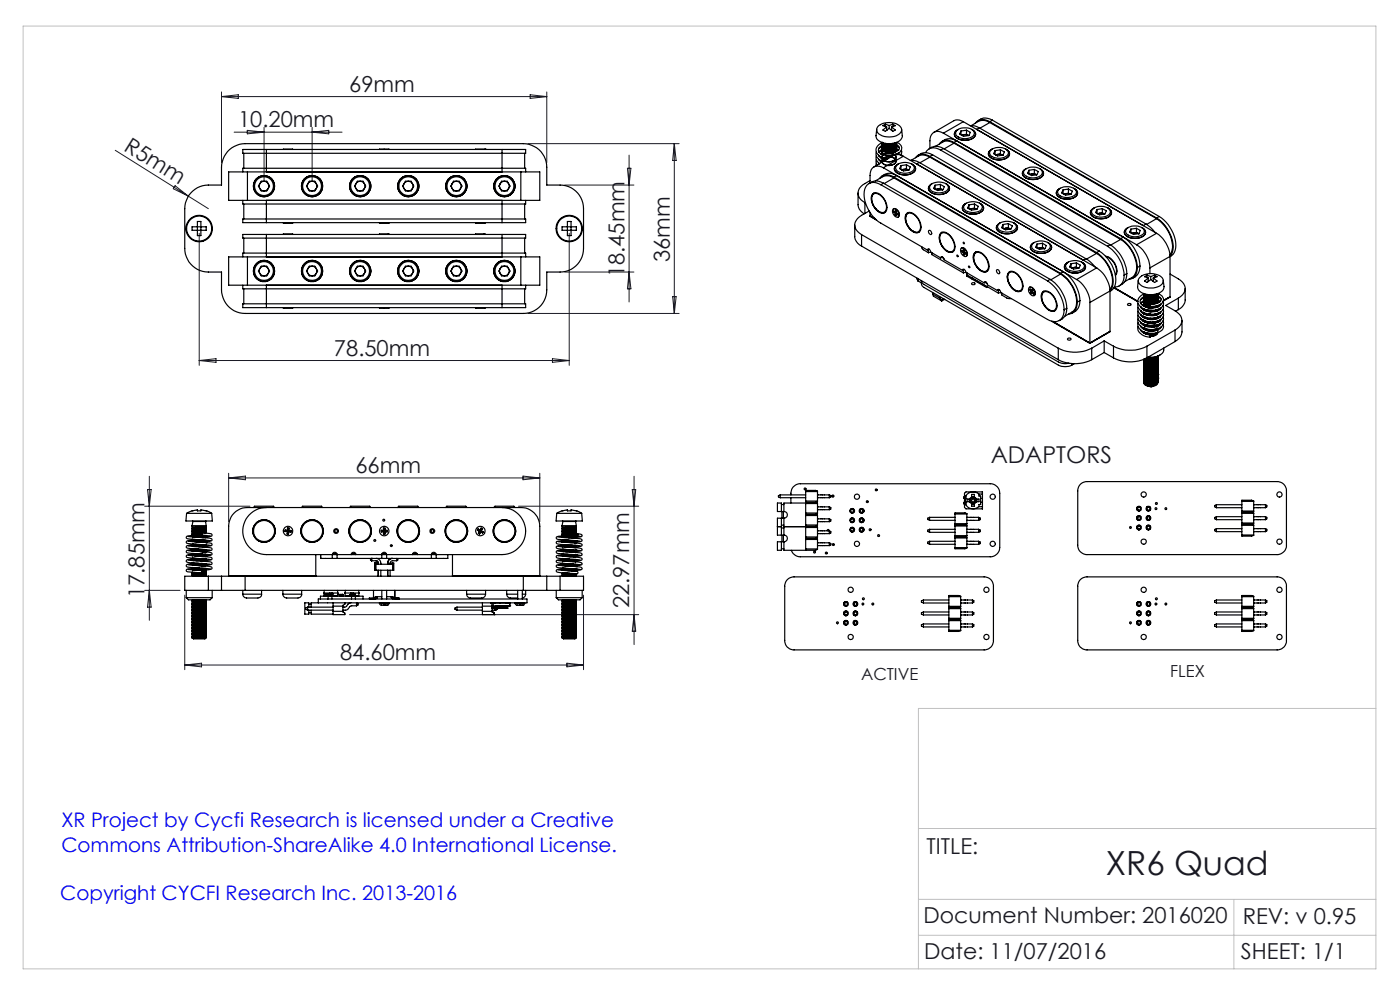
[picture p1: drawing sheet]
<svg xmlns="http://www.w3.org/2000/svg" width="297mm" height="210mm" viewBox="0 0 297 210" stroke-linecap="round" stroke-linejoin="round" font-family="sans-serif">
<defs><g id="words">
<text font-size="7.1" fill="#191924" x="234.6" y="185.5">XR6 Quad</text>
<text font-size="4.9" fill="#191924" x="210.2" y="98.1">ADAPTORS</text>
<g font-size="4.7" fill="#191924">
<text x="74.1" y="19.5">69mm</text>
<text x="50.5" y="27">10.20mm</text>
<text x="26.1" y="31.7" transform="rotate(32 26.1 31.7)">R5mm</text>
<text x="132.5" y="58.8" transform="rotate(-90 132.5 58.8)">18.45mm</text>
<text x="142.1" y="55.6" transform="rotate(-90 142.1 55.6)">36mm</text>
<text x="70.9" y="75.5">78.50mm</text>
<text x="75.4" y="100.4">66mm</text>
<text x="30.7" y="126.9" transform="rotate(-90 30.7 126.9)">17.85mm</text>
<text x="133.5" y="129" transform="rotate(-90 133.5 129)">22.97mm</text>
<text x="72.2" y="140">84.60mm</text>
<text x="196.6" y="181.1">TITLE:</text>
<text x="195.9" y="195.9">Document Number: 2016020</text>
<text x="263.6" y="195.9">REV: v 0.95</text>
<text x="196.1" y="203.4">Date: 11/07/2016</text>
<text x="263.3" y="203.5">SHEET: 1/1</text>
</g>
<g font-size="4.2" fill="#00f">
<text x="13" y="175.5">XR Project by Cycfi Research is licensed under a Creative</text>
<text x="13" y="180.7">Commons Attribution-ShareAlike 4.0 International License.</text>
<text x="12.8" y="190.9">Copyright CYCFI Research Inc. 2013-2016</text>
</g>
<g font-size="3.5" fill="#191924">
<text x="248.2" y="143.7">FLEX</text>
<text x="182.7" y="144.2">ACTIVE</text>
</g>
</g></defs>
<path d="M4.9 5.5h287v200h-287zM291.9 150.3h-97.1v55.2M194.8 175.7h97.1M194.8 198.4h97.1M194.8 190.8h97.1M261.8 190.8v14.7" fill="none" stroke="#c0c0c0" stroke-width=".21"/>
<g fill="none" stroke="#191924" stroke-width=".21">
<path d="M47 19.5v15M116 19.5v15M24.4 31.9l15.6 9.7M37.1 39.4l2.9 2.2-3.2-1.6zM47 20.5h69M47 20.5l3.6-.4v.8zM49.7 28h22.9M52.5 27.6l3.5 .4-3.5 .4zM56 27v11.5M66.2 27v11.5M66.2 28l3.5-.4v.8zM112 30.5h32.1"/>
<path d="M112.5 20.1l3.5 .4-3.5 .4zM119.8 39.3h14.7M133.1 35.7h.7l-.3 3.6zM133.5 32.9v31.2M143.1 30.5v36M143.1 30.5l.3 3.5h-.7zM40 41.6l4.2 2.7M42.3 49.5v28M119.8 57.7h14.7M120.8 49.5v28M133.5 57.7l.3 3.6h-.7zM42.3 76.5h78.5"/>
<path d="M42.3 76.5l3.5-.4v.8zM112 66.5h32.1M117.2 76.1l3.6 .4-3.6 .4zM142.7 62.9h.7l-.3 3.6zM30.7 107.4h22.3M31.3 103.8h.8l-.4 3.6zM31.7 101v30.6M48.5 100.4v10.3M48.5 101.4h66M48.5 101.4l3.6-.4v.8zM110 107.4h25.5M110.9 101l3.6 .4-3.6 .4z"/>
<path d="M114.5 100.4v10.3M134.1 103.8h.8l-.4 3.6zM134.5 101v35.7M30.7 125.2h7.5M31.7 125.2l.4 3.6h-.8zM39.2 126.3v15.8M74.2 130.4h61.3M123.8 126.3v15.8M134.5 130.4l.4 3.5h-.8zM39.2 141.1h84.6M39.2 141.1l3.6-.4v.8zM120.3 140.7l3.5 .4-3.5 .4z"/>
</g>
<g fill="none" stroke="#000" stroke-width=".25">
<path d="M48.3 32.2l1.4-1.1a4.5 4.5 0 0 1 2.3-.6h59a5 5 0 0 1 5 5v3.8a10.2 10.2 0 0 1 4.6 .3 5 5 0 0 1 3.2 4.7v8.4a5 5 0 0 1-5 5h-2.8v3.8a5 5 0 0 1-5 5h-59a5 5 0 0 1-5-5v-3.8a10.1 10.1 0 0 1-4.6-.3 5 5 0 0 1-3.2-4.7v-8.4a5 5 0 0 1 5-5h2.8v-4.4l.6-1.7zM51.5 36.5v-.8h60v.8M51.7 32.5v3.2M52.5 36.5h-4v6h4M52.5 36.5h58M52.5 36.5v6M55.4 38.4h1.2l.6 1.1-.6 1h-1.2l-.6-1zM56.5 31.7h-5v.8h60v-.8h-5M56.5 31.7v4.8M56.5 31.7h50M60.1 31.7h2M65.6 38.4h1.2l.6 1.1-.6 1h-1.2l-.6-1z"/>
<path d="M75.8 38.4h1.2l.6 1.1-.6 1h-1.2l-.6-1zM80.5 31.7h2M86 38.4h1.2l.6 1.1-.6 1h-1.2l-.6-1zM96.2 38.4h1.2l.6 1.1-.6 1h-1.2l-.6-1zM102.9 31.6h.1M102.9 31.6l-2 .1M102.9 31.6v.1M106.4 38.4h1.2l.6 1.1-.6 1h-1.2l-.6-1zM106.5 31.7v4.8M110.5 36.5h4v6h-4M110.5 36.5v6M111.3 32.5v3.2"/>
<path d="M184.6 38.3a4.4 4.4 0 0 0-2.5 2 2.15 2.15 0 0 0 1.4 2.7M185.9 34.6l-.1 .5M185.9 33.8a1.17 1.17 0 0 0 .2 1.2M185.9 33a1.39 1.39 0 0 0 .7 1.7M185.9 32.2a1.65 1.65 0 0 0 1.3 2M186 27.4l-.2 1.4a1.93 1.93 0 0 0 2.1 1.6 3.2 3.2 0 0 0 3.5-1.3l-.1-1.7M186.4 33.8l.7 .6M186.4 32.9a1.95 1.95 0 0 0 1.5 1l-.7-.5M186.4 34.6l.1 .2M186.4 26.7a3.8 3.8 0 0 1 4.7 .2 1.07 1.07 0 0 1-.6 1.7 3.8 3.8 0 0 1-4.3-.5 1.08 1.08 0 0 1 .2-1.4zM186.5 34.6l-.1 .1M186.5 33.8l-.1 .1"/>
<path d="M186.5 33h-.1M186.5 34.7h.1M186.5 33.9h.1M186.5 33v.1M186.9 39.2a2.17 2.17 0 0 0-2.6-.3 2.17 2.17 0 0 0-1 2.3 7.8 7.8 0 0 0 3.6 6.1l9.8 5.7M186.9 39.2l35.3 20.4M187 32.8h.1M187 34.1l-.2 .2M187 33.3l-.2 .2M187.1 30.9h.1M187.1 33.5l-.1 .1M187.1 30.4h.1"/>
<path d="M187.1 30.6v.1M187.1 31.2h.1M187.1 31.4v.1M187.1 31.7h.1M187.1 32h.1M187.1 32.2h.1M187.1 32.5h.1M187.1 33.5h.1M187.1 34.3h.1M187.1 30.2a1.82 1.82 0 0 0 2.9 .1 1.89 1.89 0 0 1-2.7 .2l-.1-.3a1.63 1.63 0 0 0-1.3 1.6 1.63 1.63 0 0 0 1.3 1.6M187.1 32.5l.1 .1M187.1 31.7l.2 .4"/>
<path d="M187.1 32.2l.1 .2M187.1 32.5l.3 .5M187.1 33.5v.1a1.74 1.74 0 0 0 3-.2 1.79 1.79 0 0 0-2.9-.4v.6M187.1 34.3v.1a1.74 1.74 0 0 0 3-.2 1.85 1.85 0 0 0-2.9-.4l-.1 .6M187.1 37.3l.8-.4a2.52 2.52 0 0 1 2.3 .3l-.5 .4M187.1 34.4h-.1M187.1 32.4l-.3 .3M187.2 31.9l-.7 .4M187.2 33.4l1.1 .3M187.2 31.8v.4l-.1-.2M187.2 32.1v.3M187.2 32.4l.1 .4 .2 .2"/>
<path d="M187.2 32.6l-.1 .2M187.2 33.4l-.1 .1a1.74 1.74 0 0 0 3-.1 1.85 1.85 0 0 0-2.9-.5v.8M187.2 34.2l-.1 .1a1.74 1.74 0 0 0 3-.2 1.85 1.85 0 0 0-2.9-.4l-.1 .7M187.2 33.4l.3 .4M187.2 34.2l.1 .1M187.2 34.2v.1M187.3 32.6l.1 .1M187.3 30.3a2.11 2.11 0 0 0 2.5 0M187.3 32.7a2.05 2.05 0 0 0 2.2 .1M187.4 35.6a1.73 1.73 0 0 0-2-.2 1.73 1.73 0 0 0-.8 1.8v1.6M187.4 35.6l41 23.7M187.4 32.2l-.3-.5 .1-.1-.8 .6"/>
<path d="M187.4 38.9a2.49 2.49 0 0 0-3 0M187.4 38.9l-.5 .3M187.4 38.9l35.4 20.4M187.8 30.4l.8 .1 .8-.1M187.8 26.3l.8 .3M187.8 26.3l-.5 .4 .8 .2M187.8 26.3v.5M188.1 26.9l-.8 .7 .5 .3 .8-.7M188.1 26.9v.7M188.1 27.5l.1 .1M188.6 26.6v.6M189.2 26.9l.7 .7-.5 .3-.8-.7"/>
<path d="M189.2 26.9v.7M189.2 27.5l-.1 .1M189.3 33.2h-.3M189.4 26.3l.5 .4-.7 .2M189.4 26.3l-.8 .3M189.4 26.3v.5M189.7 37.6a2.15 2.15 0 0 0-3.2 .3M189.7 37.7a2.4 2.4 0 0 0-2.4-.2l-1.6 .9M189.7 37.6l35.3 20.4M189.7 37.7l35.3 20.4M189.7 37.7l-2.1 1.2M189.9 30.3l-.3 .4"/>
<path d="M190.1 30.7v.1a1.77 1.77 0 0 1-2.8 .4l-.2-.4a1.12 1.12 0 0 0-.8 1.2 1.12 1.12 0 0 0 1.1 1M190.1 30.6a.8 .8 0 0 1 .5 1.2 4.1 4.1 0 0 1-3.3 .4l-.2 .3M190.1 30.4v.1a1.74 1.74 0 0 1-3 .2l.1-.2M190.1 31.2v.1a1.74 1.74 0 0 1-3 .2l.1-.2M190.1 31.5a.81 .81 0 0 1-.8 .9M190.1 31.7l-.2 .5M190.1 32v.1M190.1 32.7l-.1 .1M190.1 31.5l.5 .3M190.1 30.5h.1M190.1 31.3h.1M190.1 30.3a1.74 1.74 0 0 1-3 .1l.1-.1"/>
<path d="M190.1 30.3a1.77 1.77 0 0 1-2.8 .5l-.2-.4M190.1 30.5a1.74 1.74 0 0 1-3 .2M190.1 30.8a1.77 1.77 0 0 1-2.8 .5l-.2-.4M190.1 31a1.69 1.69 0 0 1-3 .2M190.1 31.3a1.74 1.74 0 0 1-3 .2M190.1 31.6a.84 .84 0 0 1-.7 .8M190.1 30.3h.1M190.1 30.8h.1M190.1 31.8h.1M190.1 31.8l-.1 .4M190.1 32.6v.2M190.2 31.8l.3 .1"/>
<path d="M190.2 30.2a1.24 1.24 0 0 1 1.1 1.2 1.24 1.24 0 0 1-1.1 1.3 4.4 4.4 0 0 1-3-.1M190.3 32.7l.2 .1M190.3 35a2.8 2.8 0 0 1 3.6 .2 .97 .97 0 0 1-.9 1.4 2.67 2.67 0 0 1-2.9-.6 .75 .75 0 0 1 .2-1zM190.4 34.9a.96 .96 0 0 0-.7 .9 .96 .96 0 0 0 .7 .9 3 3 0 0 0 3.8-.5 1 1 0 0 0-.6-1.3M190.4 34.9a1 1 0 0 0-.7 1 1 1 0 0 0 .9 .9 2.82 2.82 0 0 0 3.6-.8 .98 .98 0 0 0-.6-1.1M190.5 32.5l.1 .2M190.6 34.8l-.2 .1M190.8 31.3l-.7-.4v.1a1.74 1.74 0 0 1-3 .2l.1-.1-.8 .4M190.8 32.3l-.4 .5M191.1 35.1v.8M191.2 32.7l.1 .3M191.2 31.8v.8l-.2 .3"/>
<path d="M191.6 33.2a2.09 2.09 0 0 0-2-.3l-4.2 2.5M191.6 33.2l41.1 23.6M191.6 33.2l-4.2 2.4M191.7 35.9l-.4 .1M191.7 35.9l1 .2M191.7 35.9l-.5 .1M192.3 35l.8 .4-.3 .7-1.1 .2-.8-.5 .2-.7M192.3 35l-1.2 .1M192.3 35.8l.4 .3M192.3 35v.8M192.3 35.8l-.6 .1M192.7 36.1h.1"/>
<path d="M193.1 34a2.96 2.96 0 0 1 1.9 .5M193.4 34.8l.2 .1M195 34.5l-.5 .3M195 34.5l35.4 20.4M197.3 33.2a2.14 2.14 0 0 0-3.1 .3M197.3 33.3a2.4 2.4 0 0 0-2.4-.2l-1.6 .9M197.3 33.2l35.3 20.4M197.3 33.3l-2.1 1.2M197.3 33.3l35.3 20.5M197.5 39.1a2.79 2.79 0 0 1 3.6 .3 1.1 1.1 0 0 1-1.3 1.4 2.22 2.22 0 0 1-2.6-.9zM197.6 39a1.05 1.05 0 0 0-.6 1.2 1.05 1.05 0 0 0 1 .9 2.98 2.98 0 0 0 3.4-.8 1.02 1.02 0 0 0-.6-1.3M197.6 39a1.02 1.02 0 0 0-.6 1.1 1.02 1.02 0 0 0 .8 .9 2.82 2.82 0 0 0 3.6-.8 1.01 1.01 0 0 0-.6-1.2"/>
<path d="M197.8 38.9l-.2 .1M197.8 32.8l-.5-.2a2.44 2.44 0 0 0-2.5 .3M197.8 32.8l-.5 .4M197.8 32.8l35.4 20.5M198.4 39.3v.8M199.5 39.1l.8 .5-.3 .6-1.1 .2-.9-.4 .4-.7M199.5 39.1l-1.1 .2M199.5 40l.4 .2M199.5 39.1v.9M199.5 40l-.6 .1M199.6 31.8a2.1 2.1 0 0 0-3.2 .6M199.6 31.8l35.3 20.4"/>
<path d="M199.9 30l.7-.4a2.62 2.62 0 0 1 2.4 .3l-.6 .3M200.1 31.5l-.5-.3a2.3 2.3 0 0 0-2.5 .4M200.1 28.2a1.75 1.75 0 0 0-2-.1 1.75 1.75 0 0 0-.8 1.8v1.6M200.1 31.5l-.5 .3M200.1 31.5l35.4 20.4M200.1 28.2l41 23.7M200.6 38.9l.2 .1M202.4 30.2a2.15 2.15 0 0 0-3.1 .3M202.4 30.4a2.26 2.26 0 0 0-2.4-.2l-1.6 .8M202.4 30.2l35.3 20.4M202.4 30.4l35.3 20.4M202.4 30.4l-2.1 1.2"/>
<path d="M203 27.6a2.8 2.8 0 0 1 3.6 .3 .99 .99 0 0 1-.8 1.3 2.76 2.76 0 0 1-3-.6 .82 .82 0 0 1 .2-1zM203.1 27.5a1.04 1.04 0 0 0-.6 1.2 1.04 1.04 0 0 0 1 .9 2.98 2.98 0 0 0 3.4-.8 .92 .92 0 0 0-.6-1.3M203.1 27.5a1 1 0 0 0-.6 1.1 1 1 0 0 0 .8 .9 2.92 2.92 0 0 0 3.6-.8 1.05 1.05 0 0 0-.6-1.2M203.3 27.4l-.2 .1M203.9 27.8v.8M204.4 25.8a2.09 2.09 0 0 0-2-.2l-4.3 2.5M204.4 25.8l41 23.7M204.4 25.8l-4.3 2.4M204.4 28.6l-.4 .1M204.4 28.6l1 .1M205 27.6l.8 .5-.2 .6-1.2 .2-.8-.5 .3-.6M205 27.6l-1.1 .2"/>
<path d="M205 28.5l.4 .2M205 27.6v.9M205 28.5l-.6 .1M205.4 28.7h.1M205.8 26.7a2.73 2.73 0 0 1 2 .4M206.1 27.4l.2 .1M207.8 27.1l-.6 .3M207.8 27.1l35.3 20.4M210 25.8a2.18 2.18 0 0 0-3.1 .3M210 26a2.4 2.4 0 0 0-2.4-.3l-1.6 1M210 25.8l35.4 20.4M210 26l35.4 20.4"/>
<path d="M210 26l-2.1 1.2M210.2 31.8a2.84 2.84 0 0 1 3.6 .2 .99 .99 0 0 1-.8 1.4 2.72 2.72 0 0 1-3-.6 .75 .75 0 0 1 .2-1zM210.3 31.7a1.05 1.05 0 0 0-.6 1.2 1.05 1.05 0 0 0 1 .8 2.98 2.98 0 0 0 3.4-.7 .98 .98 0 0 0-.6-1.3M210.3 31.7a1.02 1.02 0 0 0-.6 1 1.02 1.02 0 0 0 .8 .9 3.3 3.3 0 0 0 3.5-.5 .94 .94 0 0 0-.5-1.4M210.5 31.6l-.2 .1M210.5 25.5l-.5-.2a2.23 2.23 0 0 0-2.5 .3M210.5 25.5l-.5 .3M210.5 25.5l35.4 20.4M211.1 32v.8M211.7 32.8l-.5 .1M211.7 32.8l1 .1M211.7 32.8h-.5"/>
<path d="M212.2 31.8l.9 .4-.3 .7-1.2 .2-.8-.5 .3-.6M212.2 31.8l-1.1 .2M212.2 32.7l.5 .2M212.2 31.8v.9M212.2 32.7l-.5 .1M212.7 32.9h.1M213.3 31.6l.2 .1M217.5 36a2.8 2.8 0 0 1 3.5 .2 .99 .99 0 0 1-.8 1.4 2.54 2.54 0 0 1-3.1-.9l.1-.5zM217.6 35.9a1.04 1.04 0 0 0-.7 1.1 1.04 1.04 0 0 0 1 .9 2.98 2.98 0 0 0 3.4-.8 .92 .92 0 0 0-.6-1.2M217.6 35.9a1 1 0 0 0-.7 1 1 1 0 0 0 .8 .9 2.92 2.92 0 0 0 3.7-.8 1.11 1.11 0 0 0-.7-1.1M217.7 35.8l-.1 .1M218.3 36.1v.8"/>
<path d="M218.9 36.9l-.4 .1M218.9 36.9l1 .2M218.9 36.9l-.5 .1M219.4 35.9l.9 .5-.3 .7-1.2 .1-.8-.4 .3-.7M219.4 35.9l-1.1 .2M219.4 36.8l.5 .3M219.4 35.9v.9M219.4 36.8l-.5 .1M219.9 37.1h.1M220.6 35.8l.1 .1M224.9 39.9l-.1 .1M227.8 39.9l.1 .1"/>
<path d="M40.7 48.1h3v.8h-3zM41.9 47h.7v3h-.7zM42.9 51.2h.1M51.5 54.5v-.8h60v.8M51.5 42.5v.8h60v-.8M51.7 43.3v3.2M51.7 50.5v3.2M52.5 54.5h-4v6h4M52.5 54.5h58M52.5 42.5h58M52.5 54.5v6M55.4 56.5h1.2l.6 1-.6 1h-1.2l-.6-1z"/>
<path d="M56.5 49.7h-5v.8h60v-.8h-5M56.5 47.2h-5v-.7h60v.7h-5M56.5 42.5v4.7M56.5 49.7v4.8M56.5 49.7h50M56.5 47.2h50M60.1 49.7h2M60.1 47.2h2M65.6 56.5h1.2l.6 1-.6 1h-1.2l-.6-1zM75.8 56.5h1.2l.6 1-.6 1h-1.2l-.6-1zM80.5 47.2h2M80.5 49.7h2"/>
<path d="M86 56.5h1.2l.6 1-.6 1h-1.2l-.6-1zM96.2 56.5h1.2l.6 1-.6 1h-1.2l-.6-1zM100.9 47.2h2M100.9 49.7h2M106.4 56.5h1.2l.6 1-.6 1h-1.2l-.6-1zM106.5 42.5v4.7M106.5 49.7v4.8M110.5 54.5h4v6h-4M110.5 54.5v6M111.3 43.3v3.2M111.3 50.5v3.2M119.2 48.1h3.1v.8h-3.1z"/>
<path d="M120.4 47h.7v3h-.7zM181.3 47.7v2.7a2.62 2.62 0 0 0 1.5 1.8M182 40.9v2.7a2.38 2.38 0 0 0 1.3 1.8M182.8 49.8l41.7 24.1M182.8 49.8v2.4M182.8 52.2l41.7 24.1M183.5 43l.1 .1M183.5 43v2.3M184.4 44.8a5.2 5.2 0 0 0-3 2.3 2.15 2.15 0 0 0 1.4 2.7M184.6 45v.9l1.3 .8M184.6 45.8l1.1 .7M184.9 41.8l.2 1.4 .7 1.1"/>
<path d="M185.1 41.1a1.52 1.52 0 0 1 2.2 .8 2.68 2.68 0 0 1 .6 3.1 1.36 1.36 0 0 1-1.9-.4 2.97 2.97 0 0 1-.9-3.5zM185.2 41.3a1.28 1.28 0 0 1 1.8 .4 2.58 2.58 0 0 1 .7 3.2 1.97 1.97 0 0 1-2.4-1.4l-.3-.9a1.44 1.44 0 0 1 .2-1.3zM185.4 40.9l-.5 .8M185.8 44.4l1 .7M186.9 45.1h.8M189.5 44.3a1.15 1.15 0 0 1 1.1 1.7 1.18 1.18 0 0 1-1.1-1.7zM189.5 44.3a1.09 1.09 0 0 1 1.1 .6 1.09 1.09 0 0 1-.1 1.2M189.6 45v-.2l.3 .2M189.6 45l.3 .2M189.7 45h-.1M189.8 44.9v.1M189.8 44.9l.3 .2"/>
<path d="M189.9 45.2v.4M190 45.5l.1 .1M190 45.5l-.1 .1M190 44.7l.2 .1M190.1 45.1v.4M190.1 45.1l-.2 .1M190.1 45.1l.4 .3M190.1 45.4v.3l-.2-.1M190.1 45.4l.1-.2 .3 .2M190.1 44.8v.2h-.2M190.2 44.8l-.1 .3M190.2 44.8l-.2-.2-.1 .4"/>
<path d="M190.5 45.3v.3l-.4-.2M190.5 45.4l-.1 .1M192.1 46a3.5 3.5 0 0 0 1.9 3.2M192.3 45.3a1.56 1.56 0 0 1 2.3 .7 2.68 2.68 0 0 1 .5 3.2 1.82 1.82 0 0 1-2.5-1.2l-.5-1.3a1.57 1.57 0 0 1 .2-1.4zM192.4 45.4a1.46 1.46 0 0 1 2.1 .7 2.37 2.37 0 0 1 .4 3 1.62 1.62 0 0 1-2.1-1l-.5-.8-.2-.9zM192.6 45.1l-.4 .8M194.1 49.2h.9M194.6 59l.1 .6M194.7 59.6l.8 .4M194.7 59.1v.5M195.6 52.4l.2 .5 1.2 .7M196.7 53a.41 .41 0 0 1 .6-.1 .41 .41 0 0 1 .1 .6l2.2 1.2"/>
<path d="M197 53.6h.7M197 49a.47 .47 0 0 1 .6 .2 .47 .47 0 0 1-.2 .6l-.3-.3zM197.1 52.9l-.4 .1M197.1 52.9h-.1v.7M197.7 53.6v.4l6.7 3.9M198.9 40.1l-.4 .1M198.9 40.1l1 .1M198.9 40.1l-.5 .1M199.3 50.2a3.4 3.4 0 0 0 2 3.2M199.6 54.7l.2-.3 .4 .3 .1 .4 3.9 2.3M199.6 49.5a1.36 1.36 0 0 1 1.8 .3 2.97 2.97 0 0 1 .9 3.5 1.52 1.52 0 0 1-2.2-.7 2.69 2.69 0 0 1-.5-3.1zM199.6 49.6a1.74 1.74 0 0 1 2.4 1.1 1.83 1.83 0 0 1-.1 2.7 2.9 2.9 0 0 1-2.5-3.2z"/>
<path d="M199.8 54.6l.4 .2M199.8 49.3l-.4 .8M199.9 54.5l-.3 .2M199.9 40.2l.1 .1M201.3 53.4h.9M203.9 52.7a1.14 1.14 0 0 1 1.2 1.4l-.1 .2a1.11 1.11 0 0 1-1.2-1.4zM203.9 52.6a1.12 1.12 0 0 1 1.1 .6 1.12 1.12 0 0 1 0 1.2M204 53.4l.4 .2M204.1 53.3l-.1 .1M204.2 57.4l.1-.3h.2l.4 .6 3.9 2.3M204.2 53.2v.2M204.3 53.3l.2 .2"/>
<path d="M204.4 51.4l.2 .2-.1 .1zM204.4 57.9h.7v.4l6.7 3.9M204.4 53.3v-.4l.2 .1v1.1l-.2-.1M204.4 53.6v.4M204.4 57.2v.7M204.4 53.3l-.4-.2v.3M204.4 53.3h.1M204.4 53l.2 .1M204.4 53.8l.2 .1M204.4 53.9v.1M204.5 53.5l-.1 .1M204.5 57.1l-.3 .3"/>
<path d="M204.6 57.2h-.2M204.6 53.4l.3 .2M204.7 43.3a2.74 2.74 0 0 1 3.6 .3 1.09 1.09 0 0 1-1.2 1.4 2.22 2.22 0 0 1-2.7-.9l.1-.5zM204.8 43.2a1.04 1.04 0 0 0-.6 1.2 1.04 1.04 0 0 0 1 .8 3 3 0 0 0 3.4-.7 1 1 0 0 0-.6-1.3M204.8 43.2a1 1 0 0 0-.6 1 1 1 0 0 0 .8 .9 2.82 2.82 0 0 0 3.6-.8 .98 .98 0 0 0-.6-1.1M204.9 53.6v.3l-.3-.2v-.2l.3 .1M204.9 53.7v.1M205 43.1l-.2 .1M205.3 58.4l-.2 .2 4.2 2.4M205.6 43.5v.8M206.1 44.3l-.4 .1M206.1 44.3l1 .1"/>
<path d="M206.1 59l3.2 1.8M206.1 59v.2M206.1 44.3h-.4M206.2 58.9l-.1 .1M206.6 54.3a3.3 3.3 0 0 0 1.9 3.3M206.7 43.3l.8 .5-.2 .6-1.2 .2-.8-.5 .3-.6M206.7 43.3l-1.1 .2M206.7 44.2l.4 .2M206.7 43.3v.9M206.7 44.2l-.6 .1M206.8 53.6a1.56 1.56 0 0 1 2.2 .8 2.68 2.68 0 0 1 .5 3.1 1.82 1.82 0 0 1-2.5-1.2l-.5-1.3a1.57 1.57 0 0 1 .3-1.4zM206.8 53.8a1.41 1.41 0 0 1 2.2 .7 2.37 2.37 0 0 1 .3 2.9 1.91 1.91 0 0 1-2.4-1.4l-.3-.8a1.58 1.58 0 0 1 .2-1.4z"/>
<path d="M207 53.4l-.4 .8M207.1 44.4h.1M207.8 43.1l.2 .1M208.5 57.6h.9M208.8 60l.1-.2h.2l.4 .6 2.1 1.2M209 59.9l.4 .2M209.1 59.8l-.3 .2M211.4 57.3a.47 .47 0 0 1 .6 .2 .47 .47 0 0 1-.1 .6l-.4-.3zM211.9 47.5a2.79 2.79 0 0 1 3.6 .2 .97 .97 0 0 1-.8 1.4 2.76 2.76 0 0 1-3-.6 .75 .75 0 0 1 .2-1zM212 47.4a1.05 1.05 0 0 0-.6 1.1 1.05 1.05 0 0 0 1 .9 2.98 2.98 0 0 0 3.4-.8 1 1 0 0 0-.6-1.2M212 47.4a1.02 1.02 0 0 0-.6 1 1.02 1.02 0 0 0 .8 .9 2.82 2.82 0 0 0 3.6-.8 1.01 1.01 0 0 0-.6-1.1M212.2 47.3l-.2 .1"/>
<path d="M212.8 47.6v.9M213.4 48.4l-.4 .1M213.4 48.4l.9 .2M213.4 48.4l-.5 .1M213.7 58.5l.1 1 .6 1.1M213.9 47.4l.9 .5-.3 .7-1.2 .1-.8-.4 .3-.7M213.9 47.4l-1.1 .2M213.9 48.3l.4 .3M213.9 47.4v.9M213.9 48.3l-.5 .1M214 57.8a1.36 1.36 0 0 1 1.9 .4 2.97 2.97 0 0 1 .8 3.5 1.36 1.36 0 0 1-1.9-.4 3.2 3.2 0 0 1-1-3.3zM214 57.9a1.74 1.74 0 0 1 2.4 1.1 1.98 1.98 0 0 1 .1 2.6 1.48 1.48 0 0 1-1.8-.6 2.69 2.69 0 0 1-.7-3.1z"/>
<path d="M214.2 57.6l-.4 .8M214.3 48.6h.1M215 47.3l.2 .1M219.1 51.6a2.74 2.74 0 0 1 3.6 .3 1.09 1.09 0 0 1-1.2 1.4 2.22 2.22 0 0 1-2.6-.9v-.5zM219.3 51.5a1.04 1.04 0 0 0-.7 1.2 1.04 1.04 0 0 0 1 .8 2.98 2.98 0 0 0 3.4-.7 .93 .93 0 0 0-.6-1.3M219.3 51.5a1 1 0 0 0-.7 1.1 1 1 0 0 0 .8 .9 2.82 2.82 0 0 0 3.7-.8 1.11 1.11 0 0 0-.7-1.2M219.4 51.4l-.1 .1M220 51.8v.8M220.6 52.6l-.4 .1M220.6 52.6l.9 .1M220.6 52.6l-.5 .1M221.2 51.6l.8 .5-.3 .6-1.2 .2-.8-.5 .3-.6"/>
<path d="M221.2 51.6l-1.2 .2M221.2 52.5l.3 .2M221.2 51.6v.9M221.2 52.5l-.6 .1M221.5 52.7l.1 .1M222.2 59.6a8.1 8.1 0 0 1 3.5 6.1M222.2 51.4l.2 .1M222.8 59.3a7.9 7.9 0 0 1 3.5 6.1M222.8 59.3l-.6 .3M224.6 40.1a2.84 2.84 0 0 1 3.6 .2 .99 .99 0 0 1-.8 1.4 2.67 2.67 0 0 1-2.9-.6 .75 .75 0 0 1 .1-1zM224.8 40a.96 .96 0 0 0-.7 .9 .96 .96 0 0 0 .7 1 3 3 0 0 0 3.7-.6 .98 .98 0 0 0-.6-1.3M224.8 40a1 1 0 0 0-.7 1.1 1 1 0 0 0 .8 .9 3.3 3.3 0 0 0 3.6-.6 .96 .96 0 0 0-.6-1.4"/>
<path d="M225 58a7.9 7.9 0 0 1 3.5 6.1M225 58l.6-.4a7.8 7.8 0 0 1 3.5 6.2M225 58.1a7 7 0 0 1 3.2 7.2 3.8 3.8 0 0 1-2.3 1.8M225 58.1l-2.1 1.3M225.5 40.3v.8M226.1 41.1l-.4 .1M226.1 41.1l1 .1M226.1 41.1l-.5 .1M226.3 55.8a2.79 2.79 0 0 1 3.6 .2 .97 .97 0 0 1-.8 1.4 2.72 2.72 0 0 1-2.9-.6 .75 .75 0 0 1 .1-1zM226.4 55.7a1.05 1.05 0 0 0-.6 1.2 1.05 1.05 0 0 0 1 .8 2.98 2.98 0 0 0 3.4-.7 1 1 0 0 0-.6-1.3M226.4 55.7a1.02 1.02 0 0 0-.6 1 1.02 1.02 0 0 0 .8 .9 2.82 2.82 0 0 0 3.7-.8 .98 .98 0 0 0-.7-1.1M226.6 55.6l-.2 .1"/>
<path d="M226.7 40.1l.8 .5-.3 .6-1.1 .2-.9-.5 .3-.6M226.7 40.1l-1.2 .2M226.7 41l.4 .2M226.7 40.1v.9M226.7 41l-.6 .1M227.1 41.2h.1M227.2 55.9v.9M227.8 56.8l-.4 .1M227.8 56.8l1 .1M227.8 56.8h-.5M228.4 55.8l.8 .5-.3 .6-1.1 .2-.9-.5 .3-.7M228.4 55.8l-1.2 .1"/>
<path d="M228.4 56.6l.4 .3M228.4 55.8v.8M228.4 56.6l-.6 .2M228.4 59.3a6 6 0 0 1 2.8 4.9M228.8 56.9h.1M229.4 55.6l.2 .1M230.4 54.9l1 .7 .9 1M230.4 54.9l-.6 .3M231.7 44.5a2.75 2.75 0 0 1 3.7 0 .99 .99 0 0 1-.8 1.4 2.54 2.54 0 0 1-3-.9zM232 44.2a1.04 1.04 0 0 0-.7 1.1 1.04 1.04 0 0 0 1 .9 2.98 2.98 0 0 0 3.4-.7 .92 .92 0 0 0-.5-1.3M232 44.2a1.01 1.01 0 0 0-.7 1 1.01 1.01 0 0 0 .8 .9 2.99 2.99 0 0 0 3.7-.8 1.11 1.11 0 0 0-.6-1.1M232.2 44.1l-.2 .1"/>
<path d="M232.6 53.6a7.4 7.4 0 0 1 3.4 7.2l-.5 .9M232.6 53.8a7.2 7.2 0 0 1 3.3 6.7l-.5 .9M232.6 53.8l-2.1 1.2M232.7 56.8a6.4 6.4 0 0 1 2.8 4.9M232.7 56.8l-4.3 2.5M232.7 44.4v.9M233.2 53.3a7.3 7.3 0 0 1 3.4 7.2l-.5 .8-.6 .5M233.2 53.3l-.6 .3M233.3 45.3l-.4 .1M233.3 45.3l1 .1M233.3 45.3h-.5M233.9 45.1l.4 .3"/>
<path d="M233.9 44.3l.8 .4-.3 .7-1.1 .2-.9-.5 .3-.7M233.9 44.3l-1.2 .1M233.9 44.3v.8M233.9 45.1l-.6 .2M234.3 45.4h.1M234.5 54.4a3.2 3.2 0 0 1 2.3 3.8l-.2 .3M234.7 54.5a2.98 2.98 0 0 1 1.9 3.8M234.9 52.2a7.9 7.9 0 0 1 3.6 6.2M235 44.1l.2 .1M235.5 51.9a7.9 7.9 0 0 1 3.5 6.1M235.5 51.9l-.6 .3M237.7 50.6a8.1 8.1 0 0 1 3.6 6.2"/>
<path d="M237.7 50.6l.6-.3a7.9 7.9 0 0 1 3.5 6.1M237.7 50.8a7.2 7.2 0 0 1 3.4 6.7 2.1 2.1 0 0 1-1 1.4l-1.5 .9M237.7 50.8l-2.1 1.2M238.5 58.4a2.11 2.11 0 0 1-2.1 2.5M239 58a2.56 2.56 0 0 1-1.6 2.7M239 58l-.5 .4M239.1 48.5a2.8 2.8 0 0 1 3.6 .2 .97 .97 0 0 1-.9 1.4 2.67 2.67 0 0 1-2.9-.6 .75 .75 0 0 1 .2-1zM239.2 48.4a.96 .96 0 0 0-.7 .9 .96 .96 0 0 0 .7 .9 3 3 0 0 0 3.8-.6 .98 .98 0 0 0-.6-1.2M239.2 48.4a1 1 0 0 0-.7 1 1 1 0 0 0 .9 .9 3.3 3.3 0 0 0 3.5-.6 .96 .96 0 0 0-.5-1.3M239.4 48.3l-.2 .1M239.9 48.6v.8M240.5 49.4l-.4 .1"/>
<path d="M240.5 49.4l1 .2M240.5 49.4l-.5 .1M241.1 48.4l.8 .5-.3 .7-1.1 .1-.9-.5 .3-.6M241.1 48.4l-1.2 .2M241.1 49.3l.4 .3M241.1 48.4v.9M241.1 49.3l-.6 .1M241.1 51.9a6.2 6.2 0 0 1 2.8 4.9M241.3 56.8a2.14 2.14 0 0 1-1.9 2.5M241.5 59.5l-.2 1.3a1.95 1.95 0 0 0 2.1 1.7 3.5 3.5 0 0 0 3.4-1.1l.1-.6-.1-1.3M241.5 49.6h.1M241.8 56.4a2.58 2.58 0 0 1-1.6 2.6"/>
<path d="M241.8 56.4l-.5 .4M241.9 58.7a3.7 3.7 0 0 1 4.7 .3 1.25 1.25 0 0 1-1 1.8 3.4 3.4 0 0 1-4.1-.9 .96 .96 0 0 1 .4-1.2zM242.2 48.3l.2 .1M243.1 47.5l1 .8 .9 1M243.1 47.5l-.6 .4M243.3 58.4l.8 .3M243.3 58.4l-.5 .3 .8 .3M243.3 58.4v.5M243.6 59l-.8 .6 .5 .3 .8-.6M243.6 59v.7M243.6 59.5l.1 .1M243.9 56.8v1.3"/>
<path d="M244.1 58.7v.6M244.7 59l.8 .6-.6 .3-.8-.6M244.7 59v.7M244.7 59.5l-.1 .1M244.9 58.4l.6 .3-.8 .3M244.9 58.4l-.8 .3M244.9 58.4v.5M245.4 46.2a7.5 7.5 0 0 1 3.3 7.2l-.5 1M245.4 46.4a7.2 7.2 0 0 1 3.2 6.7l-.4 1M245.4 49.5a6.3 6.3 0 0 1 2.8 4.9M245.4 49.5l-4.3 2.4M245.4 46.4l-2.2 1.2"/>
<path d="M245.9 45.9a7.4 7.4 0 0 1 3.4 7.2 1.9 1.9 0 0 1-1.1 1.3M245.9 45.9l-.5 .3M248.2 58.1a6.7 6.7 0 0 1 2.9 2.1 2.13 2.13 0 0 1-1.1 3M248.2 54.4v8.6l-1.4 .8M248.2 54.4l-4.3 2.4M51.5 60.5v.8h60v-.8M51.7 61.3v3.1M52.5 60.5h58M56.5 65.3h-5v-.9h60v.9h-5M56.5 60.5v4.8M56.5 65.3h50M60.1 65.4h.1"/>
<path d="M60.1 65.3v.1M62.1 65.3l-2 .1M80.5 65.3h2M100.9 65.3h2M106.5 60.5v4.8M111.3 61.3v3.1M197.8 62.4l1.5 .8M197.8 62v.4M197.8 62.4l.2 .4 1.8 1M199.3 63.2l.1 .1M199.3 62.9v.3M199.4 63.3l.3 .4"/>
<path d="M199.7 63.1l-.3 .2M199.7 63.7l.1 .1M200.2 63.4l-.5 .3M200.4 63.5l-.6 .3M206.1 60.1a.34 .34 0 0 1 .5-.2 .34 .34 0 0 1 .2 .5h-.6zM209.3 60.8v.2M209.4 60.8h-.1M209.5 60.9l-.2 .1M211.6 61.6a.41 .41 0 0 1 .5-.1 .41 .41 0 0 1 .2 .5l9.9 5.8a2.17 2.17 0 0 0 2.5 .2 2.17 2.17 0 0 0 1-2.3M211.8 62.2h.7M211.8 61.5v.7M211.9 61.4l-.3 .2"/>
<path d="M212 61.4l-.2 .1M212.5 62.2v.4l1.1 .6 1 .2M214.4 60.6l.7 .8 .5 .3M215.7 61.7h.9M218.3 61.1a.95 .95 0 0 1 1.3 1v.3a.53 .53 0 0 1-.6 .4 .53 .53 0 0 1-.5-.4l-.3-.6zM218.4 61v-.1a1.14 1.14 0 0 1 1 1.8M218.4 61.4l.3 .4M218.4 61.4l.1-.1 .3 .4M218.5 61.4h-.1M218.7 61.4l-.1 .1M218.7 62h-.1M218.7 62l.2 .1"/>
<path d="M218.7 61.8l-.1 .2M218.8 61.7l.2-.3 .2 .2-.2 .3M218.9 61.7h.1M218.9 62l-.1 .3-.2-.3M218.9 61.7l-.1 .2M218.9 61.7l-.2 .1M219 61.4h.1M219 61.9l.3 .3-.1 .2-.3-.4M219 61.9l-.1 .1M219.1 61.5l-.3 .2M219.3 62.2h-.1M220.9 62.6a3.4 3.4 0 0 0 2 3.3"/>
<path d="M221.2 61.9a1.56 1.56 0 0 1 2.2 .8 2.59 2.59 0 0 1 .5 3.1 1.37 1.37 0 0 1-1.9-.4 2.97 2.97 0 0 1-.8-3.5zM221.3 62.1a1.41 1.41 0 0 1 2.1 .7 2.37 2.37 0 0 1 .4 2.9 1.91 1.91 0 0 1-2.4-1.3l-.3-.9a1.58 1.58 0 0 1 .2-1.4zM221.4 61.8l-.4 .8M223 65.9h.8M223.1 68.1l8.1 4.7M223.3 68.2l7.9 4.6 4.3-2.5M224.5 73.9a7.8 7.8 0 0 0 7.1 0M224.5 76.3a7.8 7.8 0 0 0 7.1 0M224.5 73.9v2.4M226.3 65.4a2.51 2.51 0 0 1-1.6 2.6M226.3 65.4l-.6 .3M226.6 71.8a.32 .32 0 0 1 .4-.1 .32 .32 0 0 1 .1 .4h-.5z"/>
<path d="M226.7 77l-1.1 .1-1.1-.3-28.5-16.4-.4-.4-.1-.5a1.23 1.23 0 0 0 .5 1.5l28.5 16.5a3.3 3.3 0 0 0 2.9 0M227.4 77.1v.4M227.9 77.1l-.5 .4M228.5 64.1a2.14 2.14 0 0 1-1.8 2.5M229.1 63.8a2.51 2.51 0 0 1-1.6 2.6M229.1 63.8l-.6 .3M231.2 64.2v8.6M231.6 73.9v2.4M234.2 72.3l2 1.1M234.2 72.3l-2.6 1.6M234.2 72.3v2.5M234.2 74.8l-2.6 1.5"/>
<path d="M234.2 74.8l2 1.1M235.5 61.7v8.7l-4.3 2.4M235.5 61.7l-4.3 2.5M236.2 73.4a7.8 7.8 0 0 0 7.1 0M236.2 75.9a7.8 7.8 0 0 0 7.1 0M236.2 73.4v2.5M236.3 61.1l5.1 2.9M236.3 61l5.1 2.9M239.2 64.5a.34 .34 0 0 1 .5-.2 .34 .34 0 0 1 .2 .5h-.6zM241.4 67.7a1.95 1.95 0 0 0 2.1 2.1 2.93 2.93 0 0 0 3.3-1.1l-.1-.7M241.4 68.5a1.95 1.95 0 0 0 2.1 2.2 2.93 2.93 0 0 0 3.3-1.2l-.1-.6M241.4 66.8a1.95 1.95 0 0 0 2.1 2.2 2.93 2.93 0 0 0 3.3-1.1l-.1-.7"/>
<path d="M241.4 66a1.49 1.49 0 0 0 1.2 1.9 3.3 3.3 0 0 0 4.2-.8l-.1-.7M241.4 65.2a1.52 1.52 0 0 0 1.2 1.9 3.3 3.3 0 0 0 4.2-.8l-.1-.7M241.4 64.4a1.95 1.95 0 0 0 2.1 2.2h.5M241.4 69.3a1.95 1.95 0 0 0 2.1 2.2h.5M241.9 69.1a2.96 2.96 0 0 0 4.4 .4v-.2M241.9 68.3a2.96 2.96 0 0 0 4.4 .3v-.1M241.9 67.5a2.96 2.96 0 0 0 4.4 .3v-.1M241.9 66.7a2.96 2.96 0 0 0 4.4 .3v-.1M241.9 65.9a2.97 2.97 0 0 0 3.8 .8l.6-.6M241.9 65a2.99 2.99 0 0 0 4.4 .4v-.1M241.9 69.9a2.2 2.2 0 0 0 2.1 1.1M242 65.2h.1"/>
<path d="M242 68.5h.1M242 67.5v.1M242 66.7v.1M242 65.9v.1M242 69.2v.1M242 64.3h.1M242.1 67.6l-.1 .1M242.1 66.8h-.1M242.1 66h-.1M242.5 64.7h.1M242.5 67.3h.2l-.1 .1M242.5 67.9l-.1 .1"/>
<path d="M242.5 67.1l-.1 .1M242.5 66.3l-.1 .1M242.5 65.5l-.1 .1M242.5 68.7l-.1 .2M242.6 64.6l.1 .4M242.6 64l-.6 .3M242.6 63.8l-.6 .6M242.6 68.1h-.1M242.6 63.2l-.7 .4M242.6 64.5l-.2 .3M242.6 79.8h.1M242.6 79h.1"/>
<path d="M242.6 70.5h.1M242.6 63.5h.1M242.6 62.7h.1M242.6 62.2a1.81 1.81 0 0 0 2.9 .2l.1-.1a1.83 1.83 0 0 1-2.9 0l-.1 .2a1.75 1.75 0 0 0 3-.2M242.6 67.1l.2 .3M242.6 63.8a1.04 1.04 0 0 0 1.4 .7M242.6 64.3a1.25 1.25 0 0 0 1.6 .8l.5-.1M242.6 64.5a1.46 1.46 0 0 0 2.1 .8l.7-.4M242.6 64.8l.1 .1M242.6 67.1l.1 .3M242.6 68.7l.3 .4M242.6 70.5l.1 .2"/>
<path d="M242.6 70.4l.1 .3M242.6 64.8l-.1 .1M242.6 63.2h.1M242.6 63.7v.1M242.6 64.3h.1M242.6 64.5h.1M242.6 64.8h.1M242.6 65.5v.1M242.6 68.9v.1M242.6 77.5h.1M242.6 78h.1M242.6 78.5v.1"/>
<path d="M242.6 79.5v.1M242.7 62.4a1.59 1.59 0 0 0-1.3 1.5 1.59 1.59 0 0 0 1.2 1.6 3.3 3.3 0 0 0 4.2-.8l-.1-.7M242.7 63.9l-.1 .1a1.29 1.29 0 0 0 1.4 .8 1.03 1.03 0 0 1-1.4-.8M242.7 64.2l-.1 .1a1.32 1.32 0 0 0 1.8 .7M242.7 64.4l-.1 .1a1.75 1.75 0 0 0 2.7 .4l-.2 .2M242.7 65.4v.4l-.1-.2M242.7 66.2v.4l-.1-.3M242.7 68.8l.3 .4M242.7 68.8v.2M242.7 69.6a1.88 1.88 0 0 0 2.7 .2M242.7 69.6v.2l-.1-.1M242.7 70.4v.3"/>
<path d="M242.7 69.6l.4 .4M242.7 66.5h-.2M242.7 65.6l-.2 .1M242.7 68l-.1 .2M242.7 65.7l-.1 .1M242.7 66.5l-.1 .1M242.7 66.3a1.92 1.92 0 0 0 2.5 .3M242.7 67.2h.1a1.97 1.97 0 0 0 2.3 .2M242.7 66.4a1.95 1.95 0 0 0 2.6 .2M242.7 67.2a1.92 1.92 0 0 0 2.5 .2M242.8 68.3l-.2-.4 .3 .4M242.8 68a1.97 1.97 0 0 0 2.3 .2"/>
<path d="M242.8 62.3a2.11 2.11 0 0 0 2.6 0M242.9 68a2.05 2.05 0 0 0 2.1 .3M242.9 68.9a1.87 1.87 0 0 0 2 .2M243 68.9a1.95 1.95 0 0 0 1.8 .2M243 69.7a1.84 1.84 0 0 0 1.8 .2M243.1 69.7a1.89 1.89 0 0 0 1.5 .2M243.1 76v.1a1.99 1.99 0 0 0 2.4-.5 2.06 2.06 0 0 1-2.4 .4M243.1 70.5l.5 .3 .9-.1M243.1 65.7l1.3 .1M243.2 70.6l1.1 .1M243.3 73.4v2.5M243.3 62.5l.8 .1 .8-.1"/>
<path d="M243.7 66.6h.3M244 71v.5zM244 71.3a1.65 1.65 0 0 0 1.6-.8 1.36 1.36 0 0 1-1.6 .8M245.2 66l.4-.4-.3 .4M245.2 66.9l.3-.4-.5 .4M245.3 65.2l.3-.4-.2 .4M245.3 70.6a2.05 2.05 0 0 1-2.6-.2l.4 .5h.3M245.3 70.6l-.2 .2M245.4 65.7a1.98 1.98 0 0 1-2.7-.2 1.9 1.9 0 0 0 2.6 .2l-.2 .2M245.4 70.6l-.7 .4h-.8M245.4 69.8h-.3a1.61 1.61 0 0 1-2.3-.4 1.55 1.55 0 0 1 2.6-.2l.1 .3-.4 .5M245.4 69l-1 .4"/>
<path d="M245.4 69.8l-.2 .2-.8 .2M245.4 62.3l-.3 .5M245.4 66.5l-.3 .4M245.5 68.1l-.7 .5M245.5 68.9l-.7 .5M245.5 70.6h.1M245.5 67.3l-.6 .5M245.5 67.3l-.5 .4M245.5 68.1l-.6 .4M245.5 66.7l.1-.2-.1 .3M245.6 69.2v-.3l-.2 .3M245.6 69.7l-.3 .4"/>
<path d="M245.6 62.5v.1a1.79 1.79 0 0 1-2.8 .4l-.1-.4M245.6 62.7v.1a1.74 1.74 0 0 1-3 .2l.1-.1M245.6 63v.1a1.74 1.74 0 0 1-3 .1l.1-.1M245.6 63.2v.2a1.79 1.79 0 0 1-2.8 .4l-.1-.4M245.6 63.5v.1a1.74 1.74 0 0 1-3 .2l.1-.2M245.6 63.7l-.2 .7M245.6 64v.3M245.6 64.8v.3v-.2M245.6 68.1v.3M245.6 75.7v.1a1.79 1.79 0 0 1-2.8 .5l-.1-.1M245.6 75.9v.2a1.79 1.79 0 0 1-2.8 .4l-.2-.3a1.78 1.78 0 0 0 2.9 .2l.1-.3M245.6 76.2v.1a1.74 1.74 0 0 1-3 .2l.1-.2"/>
<path d="M245.6 76.4v.2a1.79 1.79 0 0 1-2.8 .4l-.1-.4M245.6 76.7v.1a1.79 1.79 0 0 1-2.8 .5l-.1-.4M245.6 77v.1a1.74 1.74 0 0 1-3 .1l.1-.1M245.6 77.2v.2a1.79 1.79 0 0 1-2.8 .4l-.1-.4M245.6 77.5v.1a1.79 1.79 0 0 1-2.8 .5l-.1-.5M245.6 77.7v.1a1.74 1.74 0 0 1-3 .2l.1-.1M245.6 78v.1a1.79 1.79 0 0 1-2.8 .5l-.1-.4M245.6 78.3v.1a1.74 1.74 0 0 1-3 .2l.1-.2M245.6 78.5v.1a1.74 1.74 0 0 1-3 .2l.1-.1M245.6 78.8v.1a1.79 1.79 0 0 1-2.8 .5l-.1-.5M245.6 79v.2a1.74 1.74 0 0 1-3 .1l.1-.1M245.6 79.3v.1a1.74 1.74 0 0 1-3 .2l.1-.2"/>
<path d="M245.6 79.6v.1a1.79 1.79 0 0 1-2.8 .4l-.1-.4M245.6 79.8v.1a1.74 1.74 0 0 1-3 .2l.1-.1M245.6 70.3a1.24 1.24 0 0 1-1.6 1.1M245.6 67.4v.1M245.6 65v.1M245.6 65.8v.1M245.6 66.6v.1M245.6 70v.1M245.6 70.5v.1M245.6 63.9l.4 .2M245.6 62.9a1.67 1.67 0 0 1-1.4 .9 1.67 1.67 0 0 1-1.6-.9 1.01 1.01 0 0 0-.7 .9 1.01 1.01 0 0 0 .6 1 3.2 3.2 0 0 0 3.8-.3v-.1M245.6 62.3h.1"/>
<path d="M245.6 63.1h.1M245.6 68.3h.1M245.6 69.1h.1M245.6 79.4h.1M245.6 68l-.1 .4M245.6 69.8v.2v-.3l-.2 .4M245.6 75.5a1.8 1.8 0 0 1-2.7 .6M245.6 62.3a1.66 1.66 0 0 1-1.4 1 1.66 1.66 0 0 1-1.6-.9M245.6 62.6a1.79 1.79 0 0 1-2.8 .5l-.2-.4M245.6 63.1a1.72 1.72 0 0 1-3 .1M245.6 63.4a1.79 1.79 0 0 1-2.8 .4l-.2-.3M245.6 63.9l-.2 .4"/>
<path d="M245.6 68.8l-.1 .4M245.6 75.6a1.79 1.79 0 0 1-2.7 .5M245.6 75.8a.93 .93 0 0 1-.9 .9 1.82 1.82 0 0 1-2-.5M245.6 76.3a1.72 1.72 0 0 1-3 .2v-.1M245.6 76.6a.93 .93 0 0 1-.9 .8 1.43 1.43 0 0 1-2.1-.7M245.6 76.9a1.79 1.79 0 0 1-2.8 .4l-.2-.3M245.6 77.1a1.66 1.66 0 0 1-1.4 1 1.66 1.66 0 0 1-1.6-.9M245.6 77.4a1.75 1.75 0 0 1-3 .1M245.6 77.6a1.79 1.79 0 0 1-2.8 .5l-.2-.4M245.6 77.8v.1a1.72 1.72 0 0 1-3 .1M245.6 78.1v.1a1.79 1.79 0 0 1-2.8 .4l-.2-.4M245.6 78.4a1.79 1.79 0 0 1-2.8 .5l-.2-.3"/>
<path d="M245.6 78.7a1.66 1.66 0 0 1-1.4 1 1.66 1.66 0 0 1-1.6-.9M245.6 78.9a1.79 1.79 0 0 1-2.8 .5l-.2-.4M245.6 79.2a1.79 1.79 0 0 1-2.8 .4l-.2-.3M245.6 79.4a1.72 1.72 0 0 1-3 .2M245.6 79.7a1.79 1.79 0 0 1-2.8 .5l-.2-.4M245.6 79.9v.1a1.72 1.72 0 0 1-3 .1M245.6 62.8v.1M245.6 63.9h.1M245.6 64.1v.2M245.6 64.9h.1M245.6 65.7v.2zM245.6 76.3h.1"/>
<path d="M245.6 76.8v.1M245.6 77.4h.1M245.6 78.6v.1M245.6 78.9h.1M245.6 67.2l-.1 .4M245.6 69.1v.1M245.7 62.3a1.27 1.27 0 0 1 1.1 1.3 1.27 1.27 0 0 1-1.2 1.2l-1.6 .2v-.5a1.98 1.98 0 0 0 2.3-1l-.2-.5-.4-.2M245.7 63.1l.6 .4M245.7 67.2l.3 .1M245.8 66.4l.2 .1M245.8 65.6l.2 .1M245.8 64.8l.2 .1"/>
<path d="M245.8 68l.2 .1M246 67.9l.2 .1M246 67.1l.2 .1M246 66.3l.2 .1M246 65.5l.2 .1M246 64.7l.2 .1M246 68.7l.2 .2M246.1 75.3l-1.1 .5h-1.6M246.2 64l-.6-.4a1.19 1.19 0 0 1-1.1 .9M246.7 64.8a1.3 1.3 0 0 1-1.1 1.7l-1.6 .1M246.9 73.8a1.76 1.76 0 0 1-1.9 1.9l-1.4 .1M248.2 63l-1.4 .7"/>
<path d="M249.3 70l-6 3.4M249.3 70v2.5M249.3 72.5l-6 3.4M250 63.2l-2.7 1.6a7.7 7.7 0 0 1 3.1 2.1 2.17 2.17 0 0 1-1.1 3.1M250 63.2v2.5M250 65.7l-.6 .3M250.8 68l-.1 2.6a2.37 2.37 0 0 1-1.4 1.9M251.4 61.2v2.6a2.62 2.62 0 0 1-1.4 1.9M242.6 80.1h.1M242.6 80.6h.1M244.1 82h.1M244.2 82h.1"/>
<path d="M245.6 80.1v.1a1.74 1.74 0 0 1-3 .2l.1-.2M245.6 80.4v.1a1.79 1.79 0 0 1-2.8 .4l-.1-.4M245.6 80.6v.1a1.74 1.74 0 0 1-3 .2l.1-.2M245.6 80.8v.2a1.75 1.75 0 0 1-3 .1l.1-.1M245.6 80.2h.1M245.6 81a1.55 1.55 0 0 1-2.3 .8 .78 .78 0 0 1-.7-.7M245.6 80.2a1.66 1.66 0 0 1-1.4 1 1.66 1.66 0 0 1-1.6-.9M245.6 80.5a1.79 1.79 0 0 1-2.8 .5l-.2-.4M245.6 80.7a1.72 1.72 0 0 1-3 .2v-.1M245.6 80.7h.1M39.6 108.9h5.3l.1 1.6h-5.6zM39.9 119.8l4.9 .5a.26 .26 0 0 1 .2 .2 .26 .26 0 0 1-.2 .2l-1.1 .2"/>
<path d="M39.9 118.8l4.9 .5a.26 .26 0 0 1 .2 .2 .26 .26 0 0 1-.2 .3l-1.1 .1M39.9 117.8l2.2 .2a5.4 5.4 0 0 1 2.8 .3l.1 .3-.2 .2-1.1 .1M39.9 116.8l4.9 .5a.26 .26 0 0 1 .2 .2 .26 .26 0 0 1-.2 .2l-1.2 .2M39.9 115.8l4.9 .4a.29 .29 0 0 1 .2 .3 .29 .29 0 0 1-.2 .3l-1.2 .1M39.9 114.8l2.2 .2a5.4 5.4 0 0 1 2.8 .3l.1 .3-.2 .2-1.2 .1M39.9 113.8l4.9 .5a.26 .26 0 0 1 .2 .2 .26 .26 0 0 1-.2 .3l-1.1 .1M40.7 115.6l-1.2 .3a.34 .34 0 0 0 .1 .4 .34 .34 0 0 0 .4 0l4.6 .4M40.7 108.4l-1.1 .5M40.7 114.4l.3 .1M40.7 119.4h.2M40.7 111.5h3M40.7 108.4h.1"/>
<path d="M40.7 111.5v.3M40.7 112.1h.1M40.7 112.4v.1M40.7 112.7v.1M40.7 113.1h.1M40.7 113.4h.1M40.7 113.7h.1M40.7 114.6v.1M40.7 115.6h.1M40.7 116.5v.1M40.7 117.5h.1M40.7 117.8v.1"/>
<path d="M40.7 118.5h.1M40.7 119.4h.1M40.7 119.7v.1M40.7 108.4l1.2-.2v.2h.7v-.2l1.1 .2M40.8 116.6a1.04 1.04 0 0 0-1.3 .5 2.2 2.2 0 0 0 1.9 .3l3.2 .3M40.8 110.5l.1 .1M40.9 114.6l-1.4 .3a.36 .36 0 0 0 .1 .4 .36 .36 0 0 0 .4 0l4.6 .4M40.9 118.4l-.2 .1M40.9 117.6l-1 .1-.4 .2a.36 .36 0 0 0 .1 .4 .36 .36 0 0 0 .4 0l4.6 .4M40.9 117.6l.1 .1M40.9 119.6l-1.2 .1-.2 .2a.37 .37 0 0 0 .1 .4 .37 .37 0 0 0 .4 0l4.6 .4M40.9 113.6l-1.2 .1-.2 .2a.37 .37 0 0 0 .1 .4 .37 .37 0 0 0 .4 0l4.6 .4"/>
<path d="M40.9 112l-.2 .1M40.9 112.3l-.2 .1M40.9 112.6l-.2 .1M40.9 113l-.2 .1M40.9 113.3l-.2 .1M40.9 113.6l-.2 .1M40.9 114.5l-.2 .1M40.9 115.5l-.2 .1M40.9 115.8l-.1 .1M40.9 116.4l-.2 .1M40.9 117.4l-.2 .1M40.9 117.7l-.2 .1"/>
<path d="M40.9 118.7l-.2 .1M40.9 119.6l-.2 .1M40.9 116.4h.1M40.9 110.6h2.7M40.9 114.9h.1M40.9 110.6l-.2 .9M41 118.6l-1.3 .1-.2 .2a.37 .37 0 0 0 .1 .4 .37 .37 0 0 0 .4 0l2.8 .2M41 115.4l-.1 .1M41.1 119.4h-.4l.3 .2M41.2 118.4l-.5 .1M41.2 116.4h-.2M41.3 114.4l-.4 .1"/>
<path d="M41.6 118.5h-.9l.3 .1M41.6 117.5h-.9M41.6 115.5h-.6M42 117.5h-1.3l.2 .1M42.1 114.5h-1.1M42.1 119.5l-1.2 .1M42.1 116.5h-1.4M42.5 116.5l-1.8 .1 .3 .1M42.5 118.5l-1.6 .2M42.6 115.5l-1.9 .1M42.8 113.3l-2.1 .1 .3 .2M42.8 113.1l-1.9 .2"/>
<path d="M42.8 113.4l-1.9 .2M42.8 113.3l-2 .1M42.8 113.2l-1.8 .1M42.8 113.5l-1.8 .1M42.8 119.5l1.8 .2M42.8 113.5l1.8 .2M42.8 113l.1 .5zM42.8 119.5l-1.8 .1M42.9 113l1.9 .2a.29 .29 0 0 1 .2 .3 .29 .29 0 0 1-.2 .3l-1.1 .1M43 115.5l-2.3 .1 .3 .2M43 117.5l-2.1 .2M43 114.5l-2.3 .1"/>
<path d="M43.3 118.6l-2.3 .1M43.4 116.5l-2.5 .3M43.4 114.6l-2.7 .1 .3 .1M43.4 113.1h.2M43.5 113.6l-2.7 .1M43.6 113.7l.1-.1-3 .1 .3 .2M43.6 119.7l.1-.1-3 .2 .3 .1M43.6 119.8l.1 .1M43.6 118.8l.1 .1M43.6 117.9l.1 .1M43.6 116.9l.1 .1M43.6 116.6l.1 .1"/>
<path d="M43.6 116l.1 .1M43.6 115.7l.1 .1M43.6 115l.1 .1M43.6 114.7l.1 .1M43.6 113.8l.1 .1M43.6 112.8l.1 .1M43.6 112.5l.1 .1M43.6 112.2l.1 .1M43.6 111.9l.1 .1M43.6 111.8l-2.7 .2M43.6 112.1l-2.7 .2M43.6 112.4l-2.7 .2"/>
<path d="M43.6 112.7l-2.7 .3M43.6 113.7l-2.7 .2 2.7-.1M43.6 114.6l-2.7 .3M43.6 115.6l-2.7 .2M43.6 112.1v.1M43.6 112.4v.1M43.6 112.7v.1M43.6 113.7v.1M43.6 114v.1M43.6 114.6v.1M43.6 115h.1M43.6 115.6v.1"/>
<path d="M43.6 115.9v.1M43.6 116.9h.1M43.6 117.8v.1M43.6 118.8h.1M43.6 119.7v.1M43.6 111.8v.1M43.6 114h-.7M43.6 115h-1M43.6 115.9l-1.4 .1M43.6 116.9l-1.9 .1M43.6 117.8l-2.3 .1M43.6 119.7l-2.7 .2"/>
<path d="M43.6 111.9l-2.6 .1M43.6 112.2l-2.6 .1M43.6 112.5l-2.6 .1M43.6 112.8l-2.6 .2M43.6 114.7l-2.6 .2M43.6 115l-.7 .1M43.6 115.7l-2.6 .1M43.6 116h-.7M43.6 116.6l-2.6 .2M43.6 116.9l-1.2 .1M43.6 117.6l-2.6 .1M43.6 117.9l-1.6 .1"/>
<path d="M43.6 118.8l-2 .1M43.6 119.8l-2.4 .1M43.6 113.1h.1M43.6 116.6h.1M43.6 117.6l.1 .1M43.6 110.6l.1 .9M43.7 119.6l-3 .1M43.7 114.6h-.1M43.7 110.5l-.1 .1M43.7 118.6h.1M43.7 108.4l1.2 .5M43.7 111.7l-3 .1 .3 .2"/>
<path d="M43.7 112l-3 .1 .3 .2M43.7 112.3l-3 .2 .3 .1M43.7 112.6l-3 .2 .3 .1M43.7 113l-3 .1 .3 .1M43.7 118.7l-3 .1 .3 .1 2.6-.1M43.7 112l-.1 .1M43.7 112.3l-.1 .1M43.7 112.6l-.1 .1M43.7 113l-.1 .1M43.7 113.9l-.1 .1M43.7 114.9l-.1 .1M43.7 115.5l-.1 .1"/>
<path d="M43.7 115.8l-.1 .1M43.7 116.8l-.1 .1M43.7 117.7l-.1 .1M43.7 118l-.1 .1M43.7 118.7l-.1 .1M43.7 119l-.1 .1M43.7 119.9l-.1 .1M43.7 111.7l-.1 .1M43.7 116.7l-3 .2 .2-.1M43.7 113.9l-1.6 .1M43.7 114.9l-2.1 .1M43.7 115.8l-2.5 .1"/>
<path d="M43.7 116.8l-2.8 .1M43.7 117.7l-3 .2h.2M43.7 118l-.9 .1M43.7 119h-.8M43.7 119.9l-1.3 .1M43.7 112l-3 .1M43.7 112.3l-3 .1M43.7 112.6l-3 .1M43.7 112.9l-3 .2M43.7 113.9l-2 .1M43.7 114.8l-2.4 .1M43.7 115.1h.1"/>
<path d="M43.7 115.8l-2.8 .1M43.7 117l-.8 .1M43.7 117.7l-3 .1M43.7 118h-.8M43.7 118.6l-2.9 .2M43.7 118.9l-1.2 .1M43.7 119.9l-1.7 .1M43.7 108.4h.1M43.7 117v.1M43.7 111.5v.2M43.7 112h.1M43.7 112.3h.1"/>
<path d="M43.7 112.6h.1M43.7 112.9v.1M43.7 113.9h.1M43.7 114.8v.1M43.7 115.8h.1M43.7 116.7v.1M43.7 117.7h.1M43.7 118h.1M43.7 118.6v.1M43.7 118.9v.1M43.7 119.9h.1M53.8 107.7l.2-.3h4l.2 .3"/>
<path d="M56.5 107.7a5 5 0 0 0-5 5 5 5 0 0 0 5 4.9h14M60.5 112.7l.5 .1M60.5 112.5h.5M60.5 112.5v.2M60.5 112.5h.1M60.5 112.7h.1M60.6 112.7h.4M60.6 112.5l.4 .1M60.6 112.5v.2M60.9 113.3h.3M61 112.8l-.1 .5M61 112.5v.1"/>
<path d="M61 113.2l-.1 .1M61 112h.3M61 112v.5M61 112h.1M61 112.7v.4M61 112.7v.1M61.2 112.7v.4h-.2M61.2 113.2v.1M61.2 112.7v.1M61.2 112.6h.4M61.2 112.1v.5M61.2 112.2l-.2-.1v.5"/>
<path d="M61.2 112.8v.5M61.2 112.8h.5M61.3 112.5h.4M61.3 112.5l-.1 .1M61.3 112v.5M61.3 112l-.1 .1M61.6 112.6v.1h-.4M61.7 112.8h.1M61.7 112.5v.1M61.7 112.5v.3M64 107.7l.2-.3h4l.2 .3M67 117.6v4.6"/>
<path d="M68 118.5h.1M68 118.5h2.5M68 117.6v.9M70.5 118.5h1M70.5 117.6v.9M70.5 117.6a.49 .49 0 0 1 .5-.5 .49 .49 0 0 1 .5 .5M70.5 117.6h1M70.6 117.4h.9M71.5 118.5h9.5M71.5 117.6v.9M71.5 117.6h9.5M74.2 107.7l.2-.3h2.7a1.51 1.51 0 0 1 1.6 .3"/>
<path d="M74.5 117.6a.49 .49 0 0 1 .5-.5 .49 .49 0 0 1 .5 .5M74.5 117.4h1M78.6 118.6l.3-.1v.4l-.3-.1zM78.8 118.5h.1M78.8 118.9l1.2 .1 .3 .4M78.8 118.9h.1M78.8 118.5l-.2 .1v.2l.2 .1M79.5 119.4h.3v.3h3.3v-.3h.4v1.6h-4zM79.7 118.9l.5 .3v.2M79.8 118.5a1.05 1.05 0 0 1 1 1.2M79.8 119.4v1.6M80.2 119.4v.3"/>
<path d="M80.9 112.5h.1M80.9 112.8h.5M80.9 112.5v.3M80.9 112.5h.5M80.9 112.8h.1M81 117.6a.51 .51 0 0 1 .5-.5 .51 .51 0 0 1 .5 .5M81 118.5h1M81 117.6h1M81 117.6v.9M81 112.7h.4M81 112.6h.4M81 112.5v.3"/>
<path d="M81 117.4h1M81.4 113.3h.3M81.4 112v.5M81.4 112.8v.5M81.4 112.5v.1M81.4 112v.1M81.4 112h.3M81.4 113.2v.1M81.4 112.6v-.5h.2v.5M81.4 112.7v.4h.2v-.4M81.4 112.7v.1M81.6 112.7h.4"/>
<path d="M81.6 112.6h.4v.2M81.6 112.7l.1 .1M81.6 113.2l.1 .1M81.7 112l-.1 .1M81.7 112.8h.4M81.7 112.5h.4M81.7 112.5l-.1 .1M81.7 112v.5M81.7 112.8v.5M82 117.6v.9M82 118.5h9.5M82 117.6h9.5"/>
<path d="M82.1 112.8h.1M82.1 112.5h.1M82.1 112.5v.3M82.2 119.4v.3M83.2 118.5a.96 .96 0 0 0-1 .9M83.3 118.5a.97 .97 0 0 0-1 .9M83.3 119.4v1.6M84.2 118.9h-1a.6 .6 0 0 0-.4 .8M84.2 118.5l.2 .1v.2l-.2 .1zM84.3 107.7a1.47 1.47 0 0 1 1.6-.3h1.4a1.51 1.51 0 0 1 1.6 .3M87.5 117.6a.51 .51 0 0 1 .5-.5 .51 .51 0 0 1 .5 .5M87.6 117.4h.9"/>
<path d="M91.5 117.6a.49 .49 0 0 1 .5-.5 .49 .49 0 0 1 .5 .5M91.5 118.5h1M91.5 117.6h1M91.5 117.6v.9M91.5 117.4h1M92.5 117.6v.9M94.5 107.7a1.51 1.51 0 0 1 1.6-.3h2.7l.3 .3M95 117.6v.9h-2.5M96 117.6v4.6M101.3 112.5l.4 .2M101.3 112.5h.1M101.4 112.5l.1-.2 .4 .2"/>
<path d="M101.4 112.5l.4 .2M101.4 112.2l.4 .3M101.4 112.2l-.1 .3M101.4 112.2v.1M101.5 113.1l.2 .2M101.5 113.1h.1M101.6 113l.2 .1M101.7 112.7l-.2 .4M101.7 113.2v.1M101.8 112.7h-.1M101.8 112.7l-.2 .4M101.8 112.5h.1"/>
<path d="M102 112.7v.1M102 112.7l.3 .3M102 112.8l.4 .3M102 112.7l-.3 .4M102 112.8l-.3 .5M102 112.6h.1M102 112.6l.4 .2M102.1 112v.1M102.1 112l-.3 .5M102.1 112l.2 .2M102.1 112.6l.4 .2M102.2 112.2l-.2 .4"/>
<path d="M102.2 112.3l-.2-.1-.1 .3M102.3 112.2h.1M102.3 112.2l-.2 .4M102.4 112.8l-.1 .2M102.4 113v.1M102.5 112.8h.1M102.5 112.8l-.1 .3M104.7 107.7l.3-.3h4l.3 .3M106.5 107.7a5 5 0 0 1 5 5 5 5 0 0 1-5 4.9h-14M118.1 108.9h5.3M118.1 108.9l-.1 1.6h5.5l-.1-1.6M118.4 119.9l4.5 .4 .6 .2a.33 .33 0 0 1-.5 .4l-.9 .1"/>
<path d="M118.4 118.9l4 .3 1 .2a.31 .31 0 0 1 0 .4 .31 .31 0 0 1-.4 .1l-.9 .1M118.4 117.9l3 .2a2.99 2.99 0 0 1 2.1 .5 1.12 1.12 0 0 1-1.3 .4M118.4 116.9l4.5 .4 .6 .2a.35 .35 0 0 1-.5 .4l-.8 .1M118.4 115.9l4 .3 1 .2a.31 .31 0 0 1 0 .4 .31 .31 0 0 1-.4 .1l-.8 .1M118.4 114.9l3 .2a2.99 2.99 0 0 1 2.1 .5 1.22 1.22 0 0 1-1.4 .4M118.4 113.9l4.5 .4 .6 .2a.35 .35 0 0 1-.5 .4l-.9 .1M119.2 113.7l-.8 .1a.34 .34 0 0 0-.3 .1 .34 .34 0 0 0-.1 .4l.5 .1 4.5 .4M119.2 108.4l-1.1 .5M119.2 118.5l.4 .1M119.2 119.4l.4 .2M119.2 111.5h3.1M119.2 111.5v.3"/>
<path d="M119.2 112.1h.1M119.2 112.4v.1M119.2 112.7v.1M119.2 113.1h.1M119.2 113.4h.1M119.2 113.7h.1M119.2 114.6v.1M119.2 115.6h.1M119.2 115.9h.1M119.2 116.5v.1M119.2 116.9h.1M119.2 117.5h.1"/>
<path d="M119.2 117.8v.1M119.2 108.4l1.2-.2v.2h.7v-.2l1.2 .2M119.2 118.5h.1M119.2 108.4h.1M119.3 119.7a1.43 1.43 0 0 0-1.3 .3v.3l.5 .1 4.5 .4M119.3 110.5l.1 .1M119.3 116.5h.1M119.4 115.7a1.4 1.4 0 0 0-1.4 .3v.1a2.54 2.54 0 0 0 2.1 .4l2.9 .3M119.4 117.7l-1 .1a.33 .33 0 0 0-.3 .1 .33 .33 0 0 0-.1 .3l1.1 .3 3.9 .3M119.4 116.7a1.51 1.51 0 0 0-1.4 .3v.3l.5 .1 4.5 .4M119.4 114.5l-.1 .2a1.41 1.41 0 0 0-1.3 .3v.1a2.54 2.54 0 0 0 2.1 .5l2.9 .2M119.4 112l-.1 .1"/>
<path d="M119.4 112.3l-.1 .1M119.4 112.6l-.1 .1M119.4 113l-.1 .1M119.4 113.3l-.1 .1M119.4 113.6l-.1 .1M119.4 114.9l-.1 .1M119.4 115.5l-.1 .1M119.4 115.8l-.1 .1M119.4 116.8l-.1 .1M119.4 117.7l-.1 .1M119.4 118.7l-.1 .1M119.4 119.6l-.1 .1"/>
<path d="M119.4 114.5h.1M119.4 116.7v.1M119.4 110.6h2.7M119.4 119.9l-.1 .1M119.4 110.6l-.2 .9M119.5 118.7l-1.1 .1a.33 .33 0 0 0-.3 .1 .33 .33 0 0 0-.1 .3l1.1 .3 3.9 .3M119.5 114.5h.2M119.6 117.5h-.4l.4 .2M119.6 116.5h-.4M119.7 119.5l-.3 .1M120 116.5l-.8 .1 .4 .1M120.1 118.6l-.7 .1"/>
<path d="M120.1 115.6h-.9M120.4 119.6h-.9M120.4 115.6h-1.2l.4 .2M120.5 117.6l-1.1 .1M120.5 114.6h-1.3M120.8 118.6l-1.3 .1M120.9 114.6l-1.7 .1 .4 .1M121 116.6l-1.6 .1M121.3 117.6l-1.8 .1M121.4 119.6l-2.2 .2M121.4 115.6l-2 .2M121.7 119.7l-2.5 .1 .4 .1"/>
<path d="M121.7 116.7l-2.2 .1M121.8 118.7l-2.6 .1M121.8 114.7l-2.4 .2M122 119.2h.1M122 115.7l-2.5 .1M122.1 118.7l-2.9 .1 .4 .1M122.1 111.8l-2.7 .2M122.1 112.1l-2.7 .2M122.1 112.4l-2.7 .2M122.1 112.7l-2.7 .3M122.1 113.1l-2.7 .2M122.1 113.4l-2.7 .2"/>
<path d="M122.1 113.7l-2.7 .2M122.1 118.8l-2.7 .2 2.7-.2M122.1 119.7l-2.7 .2M122.1 114l-1.5 .1M122.1 115l-2 .1M122.1 115.9l-2.4 .1M122.1 116.9l-2.6 .1M122.1 117.8l-2.7 .2M122.1 118.1l-.4 .1M122.1 119.1h-.7M122.1 117.9l.1-.2-3 .2 .4 .1M122.1 119.8l.1 .1"/>
<path d="M122.1 118.8l.1 .1M122.1 117.9l.1 .1M122.1 116.9l.1 .1M122.1 116l.1 .1M122.1 115l.1 .1M122.1 114.1l.1 .1M122.1 113.8l.1 .1M122.1 113.4l.1 .2M122.1 113.1l.1 .1M122.1 112.8l.1 .1M122.1 112.5l.1 .1M122.1 112.2l.1 .1"/>
<path d="M122.1 111.9l.1 .1M122.1 114v.1M122.1 115h.1M122.1 111.9l-2.6 .1M122.1 112.2l-2.6 .1M122.1 112.5l-2.6 .1M122.1 112.8l-2.6 .2M122.1 113.1l-2.6 .2M122.1 113.4l-2.6 .2M122.1 113.8l-2.6 .1M122.1 114.1h-.7M122.1 115l-1.2 .1"/>
<path d="M122.1 116l-1.7 .1M122.1 116.9l-2.1 .1M122.1 117.9l-2.5 .1M122.1 119.8l-2.6 .1M122.1 119.2h.1M122.1 110.6l.2 .9M122.1 115.7l.1 .1M122.1 119.7v.1M122.1 115.2h.1M122.1 117.7l-2.9 .1M122.2 113.5h.1M122.2 118.7l-.1 .1"/>
<path d="M122.2 110.5l-.1 .1M122.2 111.7l-3 .1 .4 .2M122.2 112l-3 .1 .4 .2M122.2 112.3l-3 .2 .4 .1M122.2 112.6l-3 .2 .4 .1M122.2 113l-3 .1 .4 .1M122.2 113.3l-3 .1 .4 .2M122.2 113.6l-3 .1 .4 .2M122.2 116.8l-3 .1 .3 .1M122.2 112l-.1 .2M122.2 112.3l-.1 .2M122.2 112.6l-.1 .2"/>
<path d="M122.2 113l-.1 .1M122.2 113.3l-.1 .1M122.2 113.6l-.1 .2M122.2 113.9l-.1 .1M122.2 114.9l-.1 .1M122.2 115.8l-.1 .2M122.2 116.1l-.1 .1M122.2 116.8l-.1 .1M122.2 117.1l-.1 .2M122.2 118l-.1 .2M122.2 119l-.1 .2M122.2 119.9l-.1 .2"/>
<path d="M122.2 111.7l-.1 .2M122.2 114.8l-.2-.1-2.5 .2M122.2 113.9l-2.9 .1 .1-.1M122.2 113.9l-2.6 .1M122.2 114.8l-3 .2 3-.1M122.2 115.8l-3 .1 .2 .1M122.2 116.1l-.4 .1M122.2 117.1h-.8M122.2 118l-1.3 .1M122.2 119l-1.8 .1M122.2 119.9l-2.3 .1M122.2 112l-3 .1"/>
<path d="M122.2 112.3l-3 .1M122.2 112.6l-3 .1M122.2 112.9l-3 .2M122.2 113.2l-3 .2M122.2 113.6l-3 .1M122.2 115.1l-.4 .1M122.2 115.8l-3 .1M122.2 116.1h-.8M122.2 116.7l-3 .2M122.2 117l-1.3 .1M122.2 118l-1.7 .1M122.2 118.9l-2.2 .2"/>
<path d="M122.2 119.9l-2.6 .1M122.2 115.2h.1M122.2 116.7l.1 .1M122.3 108.4l1.1 .5M122.3 111.5v.2M122.3 112h.1M122.3 112.3h.1M122.3 112.6h.1M122.3 112.9v.1M122.3 113.2v.1M122.3 113.6h.1M122.3 113.9h.1"/>
<path d="M122.3 114.8v.1M122.3 115.1v.1M122.3 115.8h.1M122.3 116.1h.1M122.3 117v.1M122.3 118h.1M122.3 118.9v.1M122.3 119.9h.1M122.3 108.4h.1M122.4 113.7l.6 .1M122.4 113.2l1 .2a.31 .31 0 0 1 0 .4 .31 .31 0 0 1-.4 .1l-.9 .1M164.9 111.7h.9"/>
<path d="M165.5 105.6h5.4M165.5 105h5.4M165.5 105v.6M165.5 105l-.4 .2v.2l.4 .2M165.8 112h.5M165.8 108.5v-1.8h-.9v1.8h1.4M165.8 114.9v1.8h-.9v-1.8h1.4M165.8 109.9v3.6M165.8 107h.5M165.8 111.4h.5M165.8 116.4h.5M165.9 108.5v1.4"/>
<path d="M165.9 113.5v1.4M166.2 108.5v1.4M166.2 113.5v1.4M166.3 111.7h4.6M166.3 109.9v3.6M166.3 108.5a.71 .71 0 0 1 .7 .7 .71 .71 0 0 1-.7 .7M166.3 113.5a.71 .71 0 0 1 .7 .7 .71 .71 0 0 1-.7 .7M166.3 109.9h-1.4v3.6h1.4M167.8 105a2.03 2.03 0 0 1 2-2.4h40.3a2.03 2.03 0 0 1 2 2v11.5a1.98 1.98 0 0 1-2 2h-40.3a1.98 1.98 0 0 1-1.9-1.4M167.8 105.6v1.1M170.9 111.4v.5M170.9 106.7h-4.6v1.8"/>
<path d="M170.9 111.4v-7.4h2.1l.4 .2v2.2l-.4 .1 .4 .2v2.2l-.4 .1 .4 .2v2.3l-.4 .1 .4 .2v2.2l-.4 .1 .4 .2v2.2l-.4 .2h-6.7v-1.8M170.9 111.9v4.8M170.9 111.4h2.5M170.9 106.6h2.1M170.9 111.9h2.5M170.9 108.8h2.5M170.9 114.4h2.5M170.9 116.4h2.5M170.9 114.2h2.1M170.9 113.9h2.5M170.9 109.4h2.5M170.9 111.6h2.1"/>
<path d="M170.9 109.1h2.1M170.9 106.8h2.5M170.9 104.3h2.5M170.9 106.3h2.5M172.8 116.9h.1M173.4 115.1h2.5M173.4 115.7h2.5M173.4 110.7h2.5M173.4 110.1h2.5M173.4 113.2h2.5M173.4 112.6h2.5M173.4 107.5h2.5"/>
<path d="M173.4 108.1h2.5M173.4 105.6h2.5M173.4 105h2.5M175.5 112.6a.2 .2 0 0 1 .2-.3 .2 .2 0 0 1 .2 .3M175.9 107.5l.3 .2v.3l-.3 .1M175.9 105v.6M175.9 107.5v.6M175.9 110.1v.6M175.9 112.6v.6M175.9 115.1v.6M175.9 105l.3 .1v.3l-.3 .2M175.9 110.1l.3 .1v.3l-.3 .2"/>
<path d="M175.9 112.6l.3 .1v.4l-.3 .1M175.9 115.1l.3 .2v.3l-.3 .1M176.5 105.3l.2 .1M180.3 108.3v.1M180.3 110.3v.1M180.3 112.3v.1M180.4 110l.1 .1M180.4 108l.1 .1M180.4 112l.1 .1M180.5 108.6h.5M180.5 110.6h.5M180.5 112.6h.5"/>
<path d="M180.5 108.1h.5M180.5 110.1h.5M180.5 112.1h.5M180.5 108.1v.5M180.5 110.1v.5M180.5 112.1v.5M180.5 110.6l-.1 .1M180.5 112.6l-.1 .1M180.5 108.6l-.1 .1M180.6 107.9h.4M180.6 109.9h.4M180.6 111.9h.4"/>
<path d="M180.7 110.8h.2M180.7 112.8h.2M180.7 108.8h.2M181 108.1v.5M181 110.1v.5M181 112.1v.5M181 108.6l.1 .1M181 110.6l.1 .1M181 112.6l.1 .1M181.1 110l-.1 .1M181.1 108l-.1 .1M181.1 112l-.1 .1"/>
<path d="M182.4 112l.1 .1M182.4 108l.1 .1M182.4 110l.1 .1M182.5 108.1v.5M182.5 110.1v.5M182.5 112.1v.5M182.5 108.6h.5M182.5 110.6h.5M182.5 112.6h.5M182.5 108.1h.5M182.5 110.1h.5M182.5 112.1h.5"/>
<path d="M182.5 108.6l-.1 .1M182.5 112.6l-.1 .1M182.5 110.6l-.1 .1M182.6 107.9h.4M182.6 109.9h.4M182.6 110.8h.3M182.6 112.8h.3M182.6 111.9h.4M182.6 108.8h.3M183 108.1v.5M183 110.1v.5M183 112.1v.5"/>
<path d="M183 112.6l.1 .1M183 108.6l.1 .1M183 110.6l.1 .1M183.1 112l-.1 .1M183.1 110l-.1 .1M183.1 108l-.1 .1M183.2 108.2v.4M183.2 110.1v.5M183.2 112.1v.5M197.2 114.8h5.4M197.2 115.5h5.4M197.2 112.9h5.4"/>
<path d="M197.2 112.3h5.4M197.2 110.4h5.4M197.2 109.7h5.4M197.2 109.7l-.4 .2v.3l.4 .2M197.2 109.7v.7M197.2 112.3v.6M197.2 114.8v.7M197.2 112.3l-.4 .2v.2l.4 .2M197.2 114.8l-.4 .2v.3l.4 .2M202.6 108.8h2.1l.4 .1v2.3l-.4 .1 .4 .2v2.2l-.4 .1 .4 .2v2.3l-.4 .1h-2.1zM202.6 116.2h2.5M202.6 114.1h2.5"/>
<path d="M202.6 111.6h2.5M202.6 113.6h2.5M202.6 109h2.5M202.6 111.1h2.5M202.6 111.3h2.1M202.6 113.9h2.1M204.6 105.4v-.8l.3-.3h3.5v3.6h-3.5l-.3-.3v-.7M204.6 105.7v.9M204.7 106.6h.1M204.7 105.7h.1M204.7 105.7v.9M204.7 106.6h-.2v.3h.4"/>
<path d="M204.9 105.4h-.4v.3h.2M205.1 104.9a1.8 1.8 0 0 1 2.6-.1v.4h.3v1.8h-.3a.9 .9 0 0 1-1 .9 1.58 1.58 0 0 1-1.9-1.6l.1-1.1zM205.1 112.9h2.5M205.1 112.3h2.5M205.1 114.8h2.5M205.1 115.5h2.5M205.1 110.4h2.5M205.1 109.7h2.5M205.7 105.9v.5M205.7 105.9h-.5v.5h.5M205.7 106.4l.4 .4M206.1 106.8v.6h.6v-.6"/>
<path d="M206.1 105.4v-.5h.6v.5M206.1 105.4l-.4 .5M206.1 105.4h.6M206.1 106.8h.6M206.1 106.9h.6M206.7 105.4l.4 .5M207.1 105.9h.1M207.1 106.4h.1M207.1 106.4l-.4 .4M207.1 105.9v.5M207.2 105.9v.5M207.2 105.9h.5v.5h-.5"/>
<path d="M207.6 104.8h.8M207.6 107.5h.8M207.6 114.8l.3 .2v.3l-.3 .2M207.6 109.7v.7M207.6 112.3v.6M207.6 114.8v.7M207.6 109.7l.3 .2v.3l-.3 .2M207.6 112.3l.3 .1v.4l-.3 .1M208 105.7h.4M208 106.5h.4M229.2 102.7l1.2-.5h40.5a1.93 1.93 0 0 1 2 1.9v11.5a1.99 1.99 0 0 1-2 2h-40.3a1.99 1.99 0 0 1-2-2v-11.7zM241.2 107.7v.4"/>
<path d="M241.2 109.7v.4M241.2 111.7v.4M241.3 109.5l.1 .1M241.3 107.5l.1 .1M241.3 111.5l.1 .1M241.4 112.2h.5M241.4 111.6h.5M241.4 107.6v.6M241.4 109.6v.6M241.4 111.6v.6M241.4 110.2h.5M241.4 108.2h.5"/>
<path d="M241.4 109.6h.5M241.4 107.6h.5M241.4 110.2l-.1 .1M241.4 108.2l-.1 .1M241.4 112.2l-.1 .1M241.4 109.4h.4M241.4 111.4h.4M241.4 107.4h.4M241.5 110.4h.2M241.5 112.4h.2M241.5 108.4h.2M241.9 107.6v.6"/>
<path d="M241.9 109.6v.6M241.9 111.6v.6M241.9 108.2h.1M241.9 110.2h.1M241.9 112.2h.1M242 109.6h-.1M242 111.6h-.1M242 107.6h-.1M243.3 111.5l.1 .1M243.3 107.5l.1 .1M243.3 109.5l.1 .1M243.4 112.2h.5"/>
<path d="M243.4 111.6h.5M243.4 107.6v.6M243.4 109.6v.6M243.4 111.6v.6M243.4 110.2h.5M243.4 108.2h.5M243.4 109.6h.5M243.4 107.6h.5M243.4 112.2l-.1 .1M243.4 108.2l-.1 .1M243.4 110.2l-.1 .1M243.5 109.4h.3"/>
<path d="M243.5 111.4h.3M243.5 107.4h.3M243.5 110.4h.2M243.5 112.4h.2M243.5 108.4h.2M243.9 107.6v.6M243.9 109.6v.6M243.9 111.6v.6M243.9 112.2h.1M243.9 108.2h.1M243.9 110.2h.1M244 109.6h-.1"/>
<path d="M244 107.6h-.1M244 111.6h-.1M258.1 112.8h5.4M258.1 112.1h5.4M258.1 107.1v.6M258.1 109.6v.6M258.1 112.1v.7M258.1 107.1l-.4 .1v.3l.4 .2M258.1 109.6l-.4 .2v.2l.4 .2M258.1 112.1l-.4 .2v.3l.4 .2M258.1 109.6h5.4M258.1 107.7h5.4"/>
<path d="M258.1 107.1h5.4M258.1 110.2h5.4M263.5 113.5h2.5M263.5 108.6h2M263.5 111.4h2.5M263.5 108.4h2.5M263.5 106.4h2.5M263.5 108.9h2.5M263.5 110.9h2.5M263.5 111.2h2M265.5 106.1h.1M265.5 106.1l.5 .1v2.3l-.5 .2"/>
<path d="M265.5 106.1h-2v7.6h2l.5-.1v-2.3l-.5-.1 .5-.2v-2.2l-.5-.1M266 109.6h2.5M266 110.2h2.5M266 107.1h2.5M266 107.7h2.5M266 112.1h2.5M266 112.8h2.5M268.5 107.1v.6M268.5 109.6v.6M268.5 112.1v.7M268.5 107.1l.2 .1v.3l-.2 .2M268.5 109.6l.2 .1v.4l-.2 .1"/>
<path d="M268.5 112.1l.2 .2v.3l-.2 .2M39.5 126.8h5.5M39.5 126.8l.5 .4h4.6l.4-.4M39.5 125.2v1.6M39.9 120.8l3 .2M40.7 120.4l.3 .1M40.7 121.3l.3 .2M40.7 135.3h.1M40.7 135.3h3M40.7 135.3a2.57 2.57 0 0 0 2 .2h.8l.2-.2M40.7 121.6v.1M40.7 121.9v.1"/>
<path d="M40.7 127.3v.1M40.7 128h.1M40.7 128.3h.1M40.7 128.6h.1M40.7 128.9v.1M40.7 129.2v.1M40.7 129.6h.1M40.7 130.2h.1M40.7 130.8v.1M40.7 131.2h.1M40.7 131.5h.1M40.7 131.8h.1"/>
<path d="M40.7 132.1h.1M40.7 132.7v.1M40.7 133.4h.1M40.7 133.7h.1M40.7 134h.1M40.7 134.3v.1M40.7 134.6v.1M40.7 135v.3M40.7 135l.2 .1M40.7 120.4h.1M40.9 120.6l-.2 .1M40.9 121.5l-.2 .1"/>
<path d="M40.9 121.8l-.2 .1M40.9 122.2h-.1M40.9 127.2l-.2 .1M40.9 127.6l-.2 .1M40.9 127.9l-.2 .1M40.9 128.2l-.2 .1M40.9 128.5l-.2 .1M40.9 128.8l-.2 .1M40.9 129.1l-.2 .1M40.9 129.5l-.2 .1M40.9 129.8l-.2 .1M40.9 130.1l-.2 .1"/>
<path d="M40.9 130.4l-.2 .2M40.9 130.7l-.2 .1M40.9 131l-.2 .2M40.9 131.4l-.2 .1M40.9 131.7l-.2 .1M40.9 132l-.2 .1M40.9 132.3l-.2 .2M40.9 132.6l-.2 .1M40.9 133l-.2 .1M40.9 133.3l-.2 .1M40.9 133.6l-.2 .1M40.9 133.9l-.2 .1"/>
<path d="M40.9 134.2l-.2 .1M40.9 134.5l-.2 .1M40.9 134.9l-.2 .1M40.9 135.2l-.2 .1M40.9 135.1v.1M41 120.6l-1.3 .1a.33 .33 0 0 0-.1 .5 .33 .33 0 0 0 .4 .1l2.9 .2-.1-.5M41 127.2h.1M41.2 121.4l-.3 .1M41.6 120.5l-.7 .1M41.9 121.5h-.9M42.4 120.5l-1.4 .1M43 127.2l-2.3 .1"/>
<path d="M43.4 120.6l-2.6 .1M43.6 135l.1 .1M43.6 134.7l.1 .1M43.6 134.4l.1 .1M43.6 134.1l.1 .1M43.6 133.8l.1 .1M43.6 133.4l.1 .2M43.6 133.1l.1 .1M43.6 132.8l.1 .1M43.6 132.5l.1 .1M43.6 132.2l.1 .1M43.6 131.9l.1 .1"/>
<path d="M43.6 131.5l.1 .1M43.6 131.2l.1 .1M43.6 130.9l.1 .1M43.6 130.6l.1 .1M43.6 130.3l.1 .1M43.6 130l.1 .1M43.6 129.6l.1 .1M43.6 129.3l.1 .1M43.6 129l.1 .1M43.6 128.7l.1 .1M43.6 128.4l.1 .1M43.6 128l.1 .2"/>
<path d="M43.6 127.7l.1 .1M43.6 127.4l.1 .1M43.6 122l.1 .1M43.6 121.7l.1 .1M43.6 121.4l.1 .1M43.6 121.1l.1 .1M43.6 120.7l.1 .2M43.6 120.7l-2.7 .2 2.7-.2M43.6 121.6l-2.7 .2M43.6 121.9l-2.7 .3M43.6 127.3l-2.7 .3M43.6 127.7l-2.7 .2"/>
<path d="M43.6 128l-2.7 .2M43.6 128.3l-2.7 .2M43.6 128.6l-2.7 .2M43.6 128.9l-2.7 .2M43.6 129.2l-2.7 .3M43.6 129.6l-2.7 .2M43.6 129.9l-2.7 .2M43.6 130.2l-2.7 .2M43.6 130.5l-2.7 .2M43.6 130.8l-2.7 .2M43.6 131.2l-2.7 .2M43.6 131.5l-2.7 .2"/>
<path d="M43.6 131.8l-2.7 .2M43.6 132.1l-2.7 .2M43.6 132.4l-2.7 .2M43.6 132.7l-2.7 .3M43.6 133.1l-2.7 .2M43.6 133.4l-2.7 .2M43.6 133.7l-2.7 .2M43.6 134l-2.7 .2M43.6 134.3l-2.7 .2M43.6 134.6l-2.7 .3M43.6 120v.1M43.6 120.7h.1"/>
<path d="M43.6 121v.1M43.6 121.3v.1M43.6 121.6v.1M43.6 121.9v.1M43.6 127.3v.1M43.6 127.7h.1M43.6 128h.1M43.6 128.3v.1M43.6 128.6v.1M43.6 128.9v.1M43.6 129.2v.1M43.6 129.6h.1"/>
<path d="M43.6 129.9v.1M43.6 130.2v.1M43.6 130.5v.1M43.6 130.8v.1M43.6 131.2h.1M43.6 131.5h.1M43.6 131.8v.1M43.6 132.1v.1M43.6 132.4v.1M43.6 132.7v.1M43.6 133.1h.1M43.6 133.4h.1"/>
<path d="M43.6 133.7v.1M43.6 134v.1M43.6 134.3v.1M43.6 134.6v.1M43.6 135h.1M43.6 120l-.7 .1M43.6 121h-.7M43.6 121.3h-.7M43.6 135l-2.7 .1M43.6 121.1h-.7M43.6 121.4h-.7M43.6 121.7l-2.6 .1"/>
<path d="M43.6 122l-2.6 .2M43.6 127.4l-2.6 .2M43.6 127.7l-2.6 .2M43.6 128l-2.6 .2M43.6 128.4l-2.6 .1M43.6 128.7l-2.6 .1M43.6 129l-2.6 .1M43.6 129.3l-2.6 .2M43.6 129.6l-2.6 .2M43.6 130l-2.6 .1M43.6 130.3l-2.6 .1M43.6 130.6l-2.6 .1"/>
<path d="M43.6 130.9l-2.6 .1M43.6 131.2l-2.6 .2M43.6 131.5l-2.6 .2M43.6 131.9l-2.6 .1M43.6 132.2l-2.6 .1M43.6 132.5l-2.6 .1M43.6 132.8l-2.6 .2M43.6 133.1l-2.6 .2M43.6 133.4l-2.6 .2M43.6 133.8l-2.6 .1M43.6 134.1l-2.6 .1M43.6 134.4l-2.6 .1"/>
<path d="M43.6 134.7l-2.6 .2M43.6 135l-2.7 .2M43.6 120.6l-2.9 .1 .3 .2M43.7 127.2l-3 .2 .3 .1M43.7 120.6l-.1 .1M43.7 121.5l-3 .2 .3 .1M43.7 121.8l-3 .2 .3 .1M43.7 127.6l-3 .1 .3 .1M43.7 127.9l-3 .1 .3 .2M43.7 128.2l-3 .1 .3 .2M43.7 128.5l-3 .1 .3 .2M43.7 128.8l-3 .2 .3 .1"/>
<path d="M43.7 129.1l-3 .2 .3 .1M43.7 129.5l-3 .1 .3 .1M43.7 129.8l-3 .1 .3 .2M43.7 130.1l-3 .1 .3 .2M43.7 130.4l-3 .2 .3 .1M43.7 130.7l-3 .2 .3 .1M43.7 131l-3 .2 .3 .1M43.7 131.4l-3 .1 .3 .1M43.7 131.7l-3 .1 .3 .2M43.7 132l-3 .1 .3 .2M43.7 132.3l-3 .2 .3 .1M43.7 132.6l-3 .2 .3 .1"/>
<path d="M43.7 133l-3 .1 .3 .1M43.7 133.3l-3 .1 .3 .2M43.7 133.6l-3 .1 .3 .2M43.7 133.9l-3 .1 .3 .2M43.7 134.2l-3 .2 .3 .1M43.7 134.5l-3 .2 .3 .1M43.7 120.9l-.1 .1M43.7 121.2l-.1 .1M43.7 121.5l-.1 .1M43.7 121.8l-.1 .1M43.7 122.2l-.1 .1M43.7 127.2l-.1 .1"/>
<path d="M43.7 127.6l-.1 .1M43.7 127.9l-.1 .1M43.7 128.2l-.1 .1M43.7 128.5l-.1 .1M43.7 128.8l-.1 .1M43.7 129.1l-.1 .1M43.7 129.5l-.1 .1M43.7 129.8l-.1 .1M43.7 130.1l-.1 .1M43.7 130.4l-.1 .1M43.7 130.7l-.1 .1M43.7 131l-.1 .2"/>
<path d="M43.7 131.4l-.1 .1M43.7 131.7l-.1 .1M43.7 132l-.1 .1M43.7 132.3l-.1 .1M43.7 132.6l-.1 .1M43.7 133l-.1 .1M43.7 133.3l-.1 .1M43.7 133.6l-.1 .1M43.7 133.9l-.1 .1M43.7 134.2l-.1 .1M43.7 134.5l-.1 .1M43.7 134.9l-.1 .1"/>
<path d="M43.7 120.9l-1.8 .1M43.7 121.2h-.8M43.7 122.2h-1.8M43.7 134.9l-3 .1M43.7 120.9l-2.1 .1M43.7 121.5l-3 .1M43.7 121.8l-3 .1M43.7 122.1l-2.7 .1M43.7 127.5l-2.9 .2M43.7 127.8l-3 .2M43.7 128.2l-3 .1M43.7 128.5l-3 .1"/>
<path d="M43.7 128.8l-3 .1M43.7 129.1l-3 .1M43.7 129.4l-3 .2M43.7 129.7l-2.9 .2M43.7 130.1l-3 .1M43.7 130.4l-2.9 .1M43.7 130.7l-3 .1M43.7 131l-3 .2M43.7 131.3l-3 .2M43.7 131.6l-3 .2M43.7 132l-3 .1M43.7 132.3l-2.9 .1"/>
<path d="M43.7 132.6l-3 .1M43.7 132.9l-2.9 .2M43.7 133.2l-3 .2M43.7 133.6l-3 .1M43.7 133.9l-2.9 .1M43.7 134.2l-2.9 .1M43.7 134.5l-2.9 .1M43.7 134.8l-2.9 .2M43.7 135.1l-3 .2M43.7 120.9h.1M43.7 121.2h.1M43.7 121.5h.1"/>
<path d="M43.7 121.8h.1M43.7 122.1v.1M43.7 127.5v.1M43.7 127.8v.1M43.7 128.2h.1M43.7 128.5h.1M43.7 128.8h.1M43.7 129.1h.1M43.7 129.4v.1M43.7 129.7v.1M43.7 130.1h.1M43.7 130.4h.1"/>
<path d="M43.7 130.7h.1M43.7 131h.1M43.7 131.3v.1M43.7 131.6v.1M43.7 132h.1M43.7 132.3h.1M43.7 132.6h.1M43.7 132.9v.1M43.7 133.2v.1M43.7 133.6h.1M43.7 133.9h.1M43.7 134.2h.1"/>
<path d="M43.7 134.5h.1M43.7 134.8v.1M43.7 135.1v.2M44.2 122.2h-5v3h5M44.2 122.2h2.8M44.2 125.2h2.8M44.2 122.2v3M45 125.2v1.6M47 122.2h5M47 125.2h5M47 122.2v3M48.5 122.2v-10.6a4 4 0 0 1 4-3.9h58a4 4 0 0 1 4 3.9v10.6"/>
<path d="M48.5 122.2h18.5M51.5 126a1.05 1.05 0 0 0 1.5 .9h1.7a.81 .81 0 0 0 .8-.9M51.5 126h4M51.5 125.2v.8M52 122.2v3M52 122.2h59M52 125.2h59M55.5 125.2v.8M60 126a1.05 1.05 0 0 0 1.5 .9h1.7a.81 .81 0 0 0 .8-.9M60 126h4M60 125.2v.8M64 125.2v.8"/>
<path d="M65.3 129.4h5.4M65.3 128.8h5.4M65.3 128.8v.6M65.3 128.8l-.5 .2v.2l.5 .2M65.5 128.8v-.9h-.8v2.4h.8v-.9M65.5 130h.5M65.5 128.2h.5M66 129.4v.9h4.7M67.5 127.9h-1.5v.9M68.7 125.8l.1 .6 6.4 .1v-.4M68.7 125.8h3M68.8 125.2l-.1 .6"/>
<path d="M68.9 126.4v.1M69 126.5h-1v.6M69 126h.1M69 126.5h.1M69 126h1.6M69 126v.5M69 126v.4M69.2 126h.1M69.3 126.5h.1M69.3 126h.1M69.4 126.5h.1M69.5 126.4v.1"/>
<path d="M69.6 127.1v-.6h.8v.6M70 125.8v.1M70 125.9h.4M70 125.9v.1M70 126.4v.1M70.2 126.5h.1M70.2 126h.1M70.3 126h.1M70.4 125.8v.1M70.4 125.9v.1M70.6 126h.1M70.6 126.5h.1"/>
<path d="M70.6 126v.5M70.7 128.6h2M70.7 129.7h2M70.7 127.9v2.5h2.5v-.3l-.5-.3v-1.4l.5-.2v-.3M70.8 126.4v.1M70.9 126.4v.1M71.4 126.4v.1M71.5 126.4v.1M71.6 125.2l.1 .6M71.6 126.1h.1M71.6 126.1v.4M71.6 126.1h.9"/>
<path d="M71.7 125.8l-.1 .3M72.1 126.5h.1M72.1 126.1h.1M72.1 126.1v.4M72.5 126.4h.1M72.5 126.1h.1M72.5 126.1v.4M73.2 125.8h3M73.2 125.8l.1 .6M73.3 125.2l-.1 .6M73.5 126.4v.1M74 126.4v.1"/>
<path d="M74.2 126.5h.1M74.3 126.1h.1M74.4 126.5h.1M74.4 125.8v.1M74.4 127.9l-.5 .1-.6 .8h-.6M74.4 125.9v.2M74.4 125.9h.5M74.5 126.4v.1M74.6 127.1v-.6h.8v.6M74.9 126.4v.1M74.9 125.8v.1M74.9 125.9l.1 .2"/>
<path d="M75 126.1h.1M75.2 126.1h.1M75.2 126.1h-1v.4M75.6 128.5h-1.1l-.9 .9h-.9M75.6 127.9l.4 .1v.3l-.4 .2zM75.8 126.4v.1M76 126.5h1v.6M76.1 125.2l.1 .6M76.2 125.8l-.1 .6h-.9v-.3M78.4 127.1h.1M79.2 125.2v1.6h.5v-.2M79.8 126.6l-.2 .2-1.2 .1v.2l1.3-.1 .3-.4"/>
<path d="M80 126.6h.1M80 126.6l-.2 .4-1.4 .1M80.2 121v1.2M80.5 128l.4 .4M80.5 128h2M80.5 127.9v.1M80.8 121v1.2M80.9 128.4h.5M80.9 128.4h.1M81 125.2v1.9M81 126.6h-1.4v.2M81.4 128.4h.1"/>
<path d="M81.4 128.4h.3M81.7 128.4h.4M81.7 128.4h.1M82 125.2v1.9M82.1 128.4h.1M82.2 121v1.2M82.5 128l-.4 .4M82.5 127.9v.1M82.8 121v1.2M83 126.6v.2l.3 .2 1.3 .1v-.2M83.1 126.6l.3 .2M83.2 126.6l.2 .2"/>
<path d="M83.4 126.8l1.2 .1v.2M83.7 125.2v1.6M83.8 125.2v1.6h-.4v-.2h-1.4M96 122.2h18.5M96.9 129.4h5.4M96.9 128.8h5.4M96.9 128.8v.6M96.9 128.8l-.4 .2v.2l.4 .2M99 126a1.05 1.05 0 0 0 1.4 .9h1.6a.85 .85 0 0 0 1-.9M99 126h4M99 125.2v.8M102.3 128.6h2.1"/>
<path d="M102.3 127.9v2.5h2.5M102.3 129.7h2.1M103 125.2v.8M104.2 127.9l.2 .1M104.4 127.9v1.1M104.4 128.5h3.7M104.4 129.7h.1M104.4 128.5v1.3l.4 .3v.3M104.5 129h.1M104.6 129h2.8M104.6 127.9v.6M104.6 129h.1"/>
<path d="M104.8 130.4h.1M104.8 127.9h.1M105.2 128.5l-.2 .3h-.6M105.3 128.6l.1 .3M105.3 128.6h1.6M105.4 128.9h.5M105.4 128.9l-.1 .1M105.4 128.5l-.1 .1M105.7 129l-.6 .4h-.7M105.9 128.9v.1M105.9 128.9v-.1h.5v.1M106 127.9h.1"/>
<path d="M106.4 128.9h.5M106.4 128.9v.1M106.8 128.5h.1M106.9 128.5v.1M106.9 128.9v.1M106.9 128.5h.1M106.9 128.6v.3M107.1 128.5h.1M107.2 127.9h.1M107.3 127.9h.1M107.4 127.9h.1M107.4 129h.1"/>
<path d="M107.4 129h.3M107.5 126a1.05 1.05 0 0 0 1.4 .9h.9M107.5 126h2.3M107.5 125.2v.8M107.7 129h.1M108.1 127.9h.1M108.1 128.5h.1M108.2 127.9h.1M108.1 127.9l.1 .6M108.2 128.5h-1.3M109.3 128l.4 .4M109.3 128h2"/>
<path d="M109.3 127.9v.1M109.7 128.4h.5M109.7 128.4h.1M109.8 127.1h-42.3v.8M109.8 127.1h2v.8h-44.3M109.8 125.2v1.9M110.2 128.4h.1M110.2 128.4h.3M110.5 128.4h.4M110.5 128.4h.1M110.8 126h.7M110.8 125.2v1.9"/>
<path d="M110.9 128.4h.1M111 122.2h5M111 125.2h5M111 122.2v3M111.3 128l-.4 .4M111.3 127.9v.1M111.5 126a.87 .87 0 0 1-.7 .9M111.5 125.2v.8M116 122.2h2.8M116 125.2h2.8M116 122.2v3M118 126.8l.5 .4h4.5l.5-.4"/>
<path d="M118 126.8h5.5M118 125.2v1.6M118.8 122.2h5v3h-5M118.8 122.2v3M119.2 135.3h.1M119.2 135.3h3.1M119.2 135.3l.4 .2h2.4l.3-.2M119.2 133.7h.1M119.2 134h.1M119.2 134.3v.1M119.2 134.6v.1M119.2 135h.1"/>
<path d="M119.3 135v.3l.1-.1M119.3 135l.2 .1M119.4 120.4l.2 .1M119.4 120.6l-.1 .1M119.4 121.8l-.1 .1M119.4 122.2h-.1M119.4 127.6l-.1 .1M119.4 127.9l-.1 .1M119.4 128.2l-.1 .1M119.4 128.5l-.1 .1M119.4 128.8l-.1 .1M119.4 129.1l-.1 .1"/>
<path d="M119.4 129.5l-.1 .1M119.4 129.8l-.1 .1M119.4 130.1l-.1 .1M119.4 130.4l-.1 .1M119.4 130.7l-.1 .1M119.4 131l-.1 .2M119.4 131.4l-.1 .1M119.4 131.7l-.1 .1M119.4 132l-.1 .1M119.4 132.3l-.1 .1M119.4 132.6l-.1 .1M119.4 133l-.1 .1"/>
<path d="M119.4 133.3l-.1 .1M119.4 133.6l-.1 .1M119.4 133.9l-.1 .1M119.4 134.2l-.1 .1M119.4 134.5l-.1 .1M119.4 134.9l-.1 .1M119.4 120.5v.1M119.4 135.1v.1M119.5 127.2l-.2 .1M119.6 121.5l-.3 .1M119.9 120.5l-.4 .1M120.4 121.6l-1.2 .1"/>
<path d="M120.8 121.6l-1.6 .1 .4 .1M120.9 120.6l-1.7 .1a1.29 1.29 0 0 0-1.2 .3v.1a2.54 2.54 0 0 0 2.1 .5l2.3 .1a.26 .26 0 0 0 .2-.2 .26 .26 0 0 0-.2-.3l-4-.3M121.3 120.6l-2.1 .1 .4 .2M121.5 127.2l-2.3 .2M121.7 121.7l-2.3 .1M122.1 120.7l-2.7 .2M122.1 121.9l-2.7 .3M122.1 127.3l-2.7 .3M122.1 127.7l-2.7 .2M122.1 128l-2.7 .2M122.1 128.3l-2.7 .2M122.1 128.6l-2.7 .2"/>
<path d="M122.1 128.9l-2.7 .2M122.1 129.2l-2.7 .3M122.1 129.6l-2.7 .2M122.1 129.9l-2.7 .2M122.1 130.2l-2.7 .2M122.1 130.5l-2.7 .2M122.1 130.8l-2.7 .2M122.1 131.2l-2.7 .2M122.1 131.5l-2.7 .2M122.1 131.8l-2.7 .2M122.1 132.1l-2.7 .2M122.1 132.4l-2.7 .2"/>
<path d="M122.1 132.7l-2.7 .3M122.1 133.1l-2.7 .2M122.1 133.4l-2.7 .2M122.1 133.7l-2.7 .2M122.1 134l-2.7 .2M122.1 134.3l-2.7 .2M122.1 134.6l-2.7 .3M122.1 120l-1.2 .1M122.1 121l-1.7 .1M122.1 135l-2.7 .1M122.1 135l.1 .1M122.1 134.7l.1 .1"/>
<path d="M122.1 134.4l.1 .1M122.1 134.1l.1 .1M122.1 133.8l.1 .1M122.1 133.4l.1 .2M122.1 133.1l.1 .1M122.1 132.8l.1 .1M122.1 132.5l.1 .1M122.1 132.2l.1 .1M122.1 131.9l.1 .1M122.1 131.5l.1 .1M122.1 131.2l.1 .1M122.1 130.9l.1 .1"/>
<path d="M122.1 130.6l.1 .1M122.1 130.3l.1 .1M122.1 130l.1 .1M122.1 129.6l.1 .1M122.1 129.3l.1 .1M122.1 129l.1 .1M122.1 128.7l.1 .1M122.1 128.4l.1 .1M122.1 128l.1 .2M122.1 127.7l.1 .1M122.1 127.4l.1 .1M122.1 122l.1 .1"/>
<path d="M122.1 121.1l.1 .1M122.1 120.7l.1 .2M122.1 120.1l.1 .1M122.1 121v.1M122.1 121.2h.1M122.1 120.1h-.5M122.1 120.7l-2.6 .2M122.1 121.1h-.9M122.1 122l-2.6 .2M122.1 127.4l-2.6 .2M122.1 127.7l-2.6 .2M122.1 128l-2.6 .2"/>
<path d="M122.1 128.4l-2.6 .1M122.1 128.7l-2.6 .1M122.1 129l-2.6 .1M122.1 129.3l-2.6 .2M122.1 129.6l-2.6 .2M122.1 130l-2.6 .1M122.1 130.3l-2.6 .1M122.1 130.6l-2.6 .1M122.1 130.9l-2.6 .1M122.1 131.2l-2.6 .2M122.1 131.5l-2.6 .2M122.1 131.9l-2.6 .1"/>
<path d="M122.1 132.2l-2.6 .1M122.1 132.5l-2.6 .1M122.1 132.8l-2.6 .2M122.1 133.1l-2.6 .2M122.1 133.4l-2.6 .2M122.1 133.8l-2.6 .1M122.1 134.1l-2.6 .1M122.1 134.4l-2.6 .1M122.1 134.7l-2.6 .2M122.1 135l-2.7 .2M122.2 127.2l-3 .2 .4 .1M122.2 121.8l-3 .2 .4 .1"/>
<path d="M122.2 127.6l-3 .1 .4 .1M122.2 127.9l-3 .1 .4 .2M122.2 128.2l-3 .1 .4 .2M122.2 128.5l-3 .1 .4 .2M122.2 128.8l-3 .2 .4 .1M122.2 129.1l-3 .2 .4 .1M122.2 129.5l-3 .1 .4 .1M122.2 129.8l-3 .1 .4 .2M122.2 130.1l-3 .1 .4 .2M122.2 130.4l-3 .2 .4 .1M122.2 130.7l-3 .2 .4 .1M122.2 131l-3 .2 .4 .1"/>
<path d="M122.2 131.4l-3 .1 .4 .1M122.2 131.7l-3 .1 .4 .2M122.2 132l-3 .1 .4 .2M122.2 132.3l-3 .2 .4 .1M122.2 132.6l-3 .2 .4 .1M122.2 133l-3 .1 .4 .1M122.2 133.3l-3 .1 .4 .2M122.2 133.6l-3 .1 .4 .2M122.2 133.9l-3 .1 .4 .2M122.2 134.2l-3 .2 .4 .1M122.2 134.5l-3 .2 .4 .1M122.2 120.6l-.1 .1"/>
<path d="M122.2 120.9l-.1 .1M122.2 121.8l-.1 .2M122.2 122.2l-.1 .1M122.2 127.2l-.1 .2M122.2 127.6l-.1 .1M122.2 127.9l-.1 .1M122.2 128.2l-.1 .2M122.2 128.5l-.1 .2M122.2 128.8l-.1 .2M122.2 129.1l-.1 .2M122.2 129.5l-.1 .1M122.2 129.8l-.1 .2"/>
<path d="M122.2 130.1l-.1 .2M122.2 130.4l-.1 .2M122.2 130.7l-.1 .2M122.2 131l-.1 .2M122.2 131.4l-.1 .1M122.2 131.7l-.1 .2M122.2 132l-.1 .2M122.2 132.3l-.1 .2M122.2 132.6l-.1 .2M122.2 133l-.1 .1M122.2 133.3l-.1 .1M122.2 133.6l-.1 .2"/>
<path d="M122.2 133.9l-.1 .2M122.2 134.2l-.1 .2M122.2 134.5l-.1 .2M122.2 134.9l-.1 .1M122.2 121.8l-.2-.1-2.5 .1M122.2 120.9l-2.9 .1 .1-.1M122.2 120.9l-2.7 .1M122.2 122.2h-1.8M122.2 134.9l-2.9 .1M122.2 121.8l-3 .2M122.2 122.1l-2.7 .1M122.2 127.5l-3 .2"/>
<path d="M122.2 127.8l-3 .2M122.2 128.2l-3 .1M122.2 128.5l-3 .1M122.2 128.8l-3 .2M122.2 129.1l-3 .2M122.2 129.4l-3 .2M122.2 129.7l-3 .2M122.2 130.1l-3 .1M122.2 130.4l-3 .2M122.2 130.7l-3 .2M122.2 131l-3 .2M122.2 131.3l-3 .2"/>
<path d="M122.2 131.6l-3 .2M122.2 132l-3 .1M122.2 132.3l-3 .2M122.2 132.6l-3 .2M122.2 132.9l-3 .2M122.2 133.2l-3 .2M122.2 133.6l-3 .1M122.2 133.9l-3 .1M122.2 134.2l-3 .1M122.2 134.5l-3 .1M122.2 134.8l-3 .2M122.2 135.1l-3 .2"/>
<path d="M122.3 120.9h.1M122.3 121.2h.1M122.3 121.8h.1M122.3 122.1v.1M122.3 127.5v.1M122.3 127.8v.1M122.3 128.2h.1M122.3 128.5h.1M122.3 128.8h.1M122.3 129.1h.1M122.3 129.4v.1M122.3 129.7v.1"/>
<path d="M122.3 130.1h.1M122.3 130.4h.1M122.3 130.7h.1M122.3 131h.1M122.3 131.3v.1M122.3 131.6v.1M122.3 132h.1M122.3 132.3h.1M122.3 132.6h.1M122.3 132.9v.1M122.3 133.2v.1M122.3 133.6h.1"/>
<path d="M122.3 133.9h.1M122.3 134.2h.1M122.3 134.5h.1M122.3 134.8v.1M122.3 135.1v.2M123.5 125.2v1.6M167 122.9l1.2-.5h40.6a1.93 1.93 0 0 1 1.9 1.9v11.5a1.93 1.93 0 0 1-1.9 2.1h-40.3a1.93 1.93 0 0 1-2-2.1v-11.7zM179 127.9v.4M179 129.9v.4M179 131.9v.5M179.1 129.7l.1 .1M179.1 127.7l.1 .1"/>
<path d="M179.1 131.8l.1 .1M179.2 130.4h.6M179.2 132.4h.6M179.2 128.4h.6M179.2 131.9h.6M179.2 129.8h.6M179.2 127.8v.6M179.2 129.8v.6M179.2 131.9v.5M179.2 127.8h.6M179.2 130.4l-.1 .1M179.2 128.4l-.1 .1"/>
<path d="M179.2 132.4l-.1 .1M179.3 129.6h.4M179.3 131.6h.4M179.3 127.7h.4M179.4 130.6h.2M179.4 132.6h.2M179.4 128.6h.2M179.8 127.8v.6M179.8 129.8v.6M179.8 131.9v.5M179.8 130.4h.1M179.8 132.4v.1"/>
<path d="M179.8 128.4v.1M179.8 129.8h.1M179.8 131.8v.1M179.8 127.8h.1M181.1 131.8l.1 .1M181.1 127.7l.1 .1M181.1 129.7l.1 .1M181.2 130.4h.6M181.2 132.4h.6M181.2 127.8v.6M181.2 129.8v.6M181.2 131.9v.5"/>
<path d="M181.2 128.4h.6M181.2 131.9h.6M181.2 129.8h.6M181.2 127.8h.6M181.2 132.4l-.1 .1M181.2 128.4l-.1 .1M181.2 130.4l-.1 .1M181.3 129.6h.3M181.3 131.6h.3M181.3 127.7h.3M181.4 130.6h.2M181.4 132.6h.2"/>
<path d="M181.4 128.6h.2M181.8 127.8v.6M181.8 129.8v.6M181.8 131.9v.5M181.8 132.4v.1M181.8 128.4v.1M181.8 130.4h.1M181.8 127.8h.1M181.8 131.8v.1M181.8 129.8h.1M195.9 127.3l-.4 .2v.2l.4 .2M195.9 129.8l-.4 .2v.3l.4 .1"/>
<path d="M195.9 132.4l-.4 .1v.3l.4 .2M195.9 132.4h5.4M195.9 129.8h5.4M195.9 133h5.4M195.9 127.9h5.4M195.9 127.3h5.4M195.9 130.4h5.4M195.9 127.3v.6M195.9 129.8v.6M195.9 132.4v.6M201.3 126.6h2.5M201.3 131.6h2.5"/>
<path d="M201.3 128.6h2.5M201.3 128.9h2.1M201.3 129.1h2.5M201.3 131.2h2.5M201.3 131.4h2.1M201.3 133.7h2.5M203.4 126.3h-2.1v7.6h2.1l.4-.1v-2.3l-.4-.1M203.4 126.3v.1M203.4 126.4l.4 .1v2.2l-.4 .2M203.4 128.9l.4 .1v2.3l-.4 .1M203.8 129.8h2.5M203.8 130.4h2.5"/>
<path d="M203.8 127.3h2.5M203.8 127.9h2.5M203.8 132.4h2.5M203.8 133h2.5M206.3 132.4l.3 .1v.3l-.3 .2M206.3 127.3v.6M206.3 129.8v.6M206.3 132.4v.6M206.3 127.3l.3 .1v.3l-.3 .2M206.3 129.8l.3 .2v.3l-.3 .1M229.2 122.9l1.2-.5h40.5a1.93 1.93 0 0 1 2 1.9v11.5a1.93 1.93 0 0 1-2 2.1h-40.3a1.93 1.93 0 0 1-2-2.1v-11.7zM241.2 127.9v.4"/>
<path d="M241.2 129.9v.4M241.2 131.9v.5M241.3 129.7l.1 .1M241.3 127.7l.1 .1M241.3 131.8l.1 .1M241.4 130.4h.5M241.4 132.4h.5M241.4 128.4h.5M241.4 131.9h.5M241.4 129.8h.5M241.4 127.8h.5M241.4 127.8v.6"/>
<path d="M241.4 129.8v.6M241.4 131.9v.5M241.4 130.4l-.1 .1M241.4 128.4l-.1 .1M241.4 132.4l-.1 .1M241.4 129.6h.4M241.4 131.6h.4M241.4 127.7h.4M241.5 130.6h.2M241.5 132.6h.2M241.5 128.6h.2M241.9 127.8v.6"/>
<path d="M241.9 129.8v.6M241.9 131.9v.5M241.9 130.4h.1M241.9 132.4l.1 .1M241.9 128.4l.1 .1M242 129.8h-.1M242 131.8l-.1 .1M242 127.8h-.1M243.3 131.8l.1 .1M243.3 127.7l.1 .1M243.3 129.7l.1 .1M243.4 130.4h.5"/>
<path d="M243.4 132.4h.5M243.4 128.4h.5M243.4 131.9h.5M243.4 129.8h.5M243.4 127.8h.5M243.4 127.8v.6M243.4 129.8v.6M243.4 131.9v.5M243.4 132.4l-.1 .1M243.4 128.4l-.1 .1M243.4 130.4l-.1 .1M243.5 129.6h.3"/>
<path d="M243.5 131.6h.3M243.5 127.7h.3M243.5 130.6h.2M243.5 132.6h.2M243.5 128.6h.2M243.9 127.8v.6M243.9 129.8v.6M243.9 131.9v.5M243.9 132.4l.1 .1M243.9 128.4l.1 .1M243.9 130.4h.1M244 129.8h-.1"/>
<path d="M244 127.8h-.1M244 131.8l-.1 .1M258.1 132.4h5.4M258.1 129.8h5.4M258.1 133h5.4M258.1 127.9h5.4M258.1 127.3h5.4M258.1 130.4h5.4M258.1 129.8l-.4 .2v.3l.4 .1M258.1 127.3v.6M258.1 129.8v.6M258.1 132.4v.6"/>
<path d="M258.1 127.3l-.4 .2v.2l.4 .2M258.1 132.4l-.4 .1v.3l.4 .2M263.5 126.6h2.5M263.5 131.6h2.5M263.5 128.6h2.5M263.5 128.9h2M263.5 129.1h2.5M263.5 131.2h2.5M263.5 131.4h2M263.5 133.7h2.5M265.5 126.3h-2v7.6h2l.5-.1v-2.3l-.5-.1M265.5 126.3v.1"/>
<path d="M265.5 126.4l.5 .1v2.2l-.5 .2M265.5 128.9l.5 .1v2.3l-.5 .1M266 129.8h2.5M266 130.4h2.5M266 127.3h2.5M266 127.9h2.5M266 132.4h2.5M266 133h2.5M268.5 132.4l.2 .1v.3l-.2 .2M268.5 127.3v.6M268.5 129.8v.6M268.5 132.4v.6"/>
<path d="M268.5 127.3l.2 .1v.3l-.2 .2M268.5 129.8l.2 .2v.3l-.2 .1"/>
<circle cx="56" cy="39.5" r="2"/>
<circle cx="56" cy="39.5" r="1.03"/>
<circle cx="56" cy="39.5" r="2.25"/>
<circle cx="66.2" cy="39.5" r="2"/>
<circle cx="66.2" cy="39.5" r="2.25"/>
<circle cx="66.2" cy="39.5" r="1.01"/>
<circle cx="66.2" cy="39.5" r="2.26"/>
<circle cx="76.4" cy="39.5" r="1.03"/>
<circle cx="76.4" cy="39.5" r="2.24"/>
<circle cx="76.4" cy="39.5" r="2.26"/>
<circle cx="76.4" cy="39.5" r="2"/>
<circle cx="86.6" cy="39.5" r="2.24"/>
<circle cx="86.6" cy="39.5" r="1.03"/>
<circle cx="86.6" cy="39.5" r="2.26"/>
<circle cx="86.6" cy="39.5" r="2"/>
<circle cx="96.8" cy="39.5" r="2.24"/>
<circle cx="96.8" cy="39.5" r="1.03"/>
<circle cx="96.8" cy="39.5" r="2.26"/>
<circle cx="96.8" cy="39.5" r="2"/>
<circle cx="107" cy="39.5" r="2.24"/>
<circle cx="107" cy="39.5" r="1.03"/>
<circle cx="107" cy="39.5" r="2.26"/>
<circle cx="107" cy="39.5" r="2"/>
<circle cx="42.2" cy="48.5" r="2.8"/>
<circle cx="42.2" cy="48.5" r="2.66"/>
<circle cx="56" cy="57.5" r="2.25"/>
<circle cx="56" cy="57.5" r="2.26"/>
<circle cx="56" cy="57.5" r="1.03"/>
<circle cx="56" cy="57.5" r="2"/>
<circle cx="66.2" cy="57.5" r="2.25"/>
<circle cx="66.2" cy="57.5" r="2.26"/>
<circle cx="66.2" cy="57.5" r="2"/>
<circle cx="66.2" cy="57.5" r="1.03"/>
<circle cx="76.4" cy="57.5" r="2"/>
<circle cx="76.4" cy="57.5" r="2.26"/>
<circle cx="76.4" cy="57.5" r="1.03"/>
<circle cx="76.4" cy="57.5" r="2.25"/>
<circle cx="86.6" cy="57.5" r="2"/>
<circle cx="86.6" cy="57.5" r="2.26"/>
<circle cx="86.6" cy="57.5" r="2.25"/>
<circle cx="86.6" cy="57.5" r="1.01"/>
<circle cx="96.8" cy="57.5" r="2"/>
<circle cx="96.8" cy="57.5" r="2.26"/>
<circle cx="96.8" cy="57.5" r="2.25"/>
<circle cx="96.8" cy="57.5" r="1.03"/>
<circle cx="107" cy="57.5" r="2"/>
<circle cx="107" cy="57.5" r="2.26"/>
<circle cx="107" cy="57.5" r="2.25"/>
<circle cx="107" cy="57.5" r="1.01"/>
<circle cx="120.8" cy="48.5" r="2.8"/>
<circle cx="120.8" cy="48.5" r="2.66"/>
<circle cx="203.1" cy="54.2" r=".16"/>
<circle cx="205.6" cy="56.6" r=".16"/>
<circle cx="56" cy="112.7" r="2.39"/>
<circle cx="56" cy="112.6" r="2.38"/>
<circle cx="56" cy="112.6" r="2.23"/>
<circle cx="61.1" cy="112.7" r="1"/>
<circle cx="66.2" cy="112.7" r="2.39"/>
<circle cx="66.2" cy="112.7" r="2.23"/>
<circle cx="66.2" cy="112.6" r="2.39"/>
<circle cx="71.3" cy="112.6" r=".49"/>
<circle cx="71.3" cy="112.6" r=".3"/>
<circle cx="76.4" cy="112.6" r="2.38"/>
<circle cx="76.4" cy="112.7" r="2.24"/>
<circle cx="76.4" cy="112.7" r="2.38"/>
<circle cx="79.5" cy="114.6" r=".19"/>
<circle cx="81.4" cy="110.3" r=".19"/>
<circle cx="81.5" cy="112.6" r=".99"/>
<circle cx="83" cy="115.7" r=".2"/>
<circle cx="86.6" cy="112.7" r="2.24"/>
<circle cx="86.6" cy="112.7" r="2.38"/>
<circle cx="86.6" cy="112.7" r="2.39"/>
<circle cx="91.7" cy="112.6" r=".31"/>
<circle cx="91.7" cy="112.7" r=".5"/>
<circle cx="96.8" cy="112.7" r="2.23"/>
<circle cx="96.8" cy="112.7" r="2.39"/>
<circle cx="96.8" cy="112.7" r="2.38"/>
<circle cx="101.9" cy="112.6" r="1"/>
<circle cx="107" cy="112.7" r="2.24"/>
<circle cx="107" cy="112.7" r="2.38"/>
<circle cx="107" cy="112.7" r="2.39"/>
<circle cx="122.4" cy="113.5" r=".22"/>
<circle cx="170.8" cy="103.7" r=".2"/>
<circle cx="172.8" cy="117.1" r=".2"/>
<circle cx="175.3" cy="117.3" r=".2"/>
<circle cx="176.7" cy="105.2" r=".2"/>
<circle cx="176.8" cy="115.5" r=".21"/>
<circle cx="180.8" cy="112.4" r=".5"/>
<circle cx="180.8" cy="110.3" r=".5"/>
<circle cx="180.8" cy="108.4" r=".49"/>
<circle cx="181.8" cy="115.4" r=".56"/>
<circle cx="181.8" cy="105.4" r=".56"/>
<circle cx="182.8" cy="110.4" r=".51"/>
<circle cx="182.8" cy="112.4" r=".51"/>
<circle cx="182.8" cy="108.4" r=".5"/>
<circle cx="184" cy="106.4" r=".21"/>
<circle cx="184.6" cy="112.4" r=".2"/>
<circle cx="185.9" cy="103.9" r=".2"/>
<circle cx="186.4" cy="113.6" r=".21"/>
<circle cx="206.4" cy="106.1" r=".31"/>
<circle cx="206.4" cy="106.1" r=".57"/>
<circle cx="210.6" cy="115.3" r=".54"/>
<circle cx="210.6" cy="105.4" r=".54"/>
<circle cx="239.8" cy="111.9" r=".2"/>
<circle cx="241.6" cy="111.9" r=".5"/>
<circle cx="241.6" cy="109.9" r=".51"/>
<circle cx="241.6" cy="107.9" r=".5"/>
<circle cx="242.6" cy="114.9" r=".56"/>
<circle cx="242.6" cy="104.9" r=".54"/>
<circle cx="243.6" cy="111.9" r=".49"/>
<circle cx="243.6" cy="107.9" r=".49"/>
<circle cx="243.6" cy="109.9" r=".5"/>
<circle cx="245.2" cy="107.9" r=".2"/>
<circle cx="245.3" cy="106.8" r=".2"/>
<circle cx="247.3" cy="107.9" r=".19"/>
<circle cx="271.4" cy="114.9" r=".56"/>
<circle cx="271.4" cy="104.9" r=".54"/>
<circle cx="177.7" cy="132.1" r=".2"/>
<circle cx="179.5" cy="130.1" r=".5"/>
<circle cx="179.5" cy="128.1" r=".49"/>
<circle cx="179.5" cy="132.1" r=".49"/>
<circle cx="180.5" cy="135.1" r=".56"/>
<circle cx="180.5" cy="125.1" r=".55"/>
<circle cx="181.5" cy="132.1" r=".49"/>
<circle cx="181.5" cy="130.1" r=".5"/>
<circle cx="181.5" cy="128.1" r=".49"/>
<circle cx="183.1" cy="128.1" r=".19"/>
<circle cx="183.2" cy="127" r=".19"/>
<circle cx="185.2" cy="128.1" r=".19"/>
<circle cx="209.3" cy="135.1" r=".55"/>
<circle cx="209.3" cy="125.1" r=".54"/>
<circle cx="239.8" cy="132.1" r=".2"/>
<circle cx="241.6" cy="128.1" r=".5"/>
<circle cx="241.6" cy="132.1" r=".5"/>
<circle cx="241.6" cy="130.1" r=".51"/>
<circle cx="242.6" cy="135.1" r=".55"/>
<circle cx="242.6" cy="125.1" r=".54"/>
<circle cx="243.6" cy="130.1" r=".5"/>
<circle cx="243.6" cy="132.1" r=".49"/>
<circle cx="243.6" cy="128.1" r=".49"/>
<circle cx="245.2" cy="128.1" r=".2"/>
<circle cx="245.3" cy="127" r=".19"/>
<circle cx="247.3" cy="128.1" r=".19"/>
<circle cx="271.4" cy="135.1" r=".55"/>
<circle cx="271.4" cy="125.1" r=".54"/>
</g>
<use href="#words"/>
</svg>
